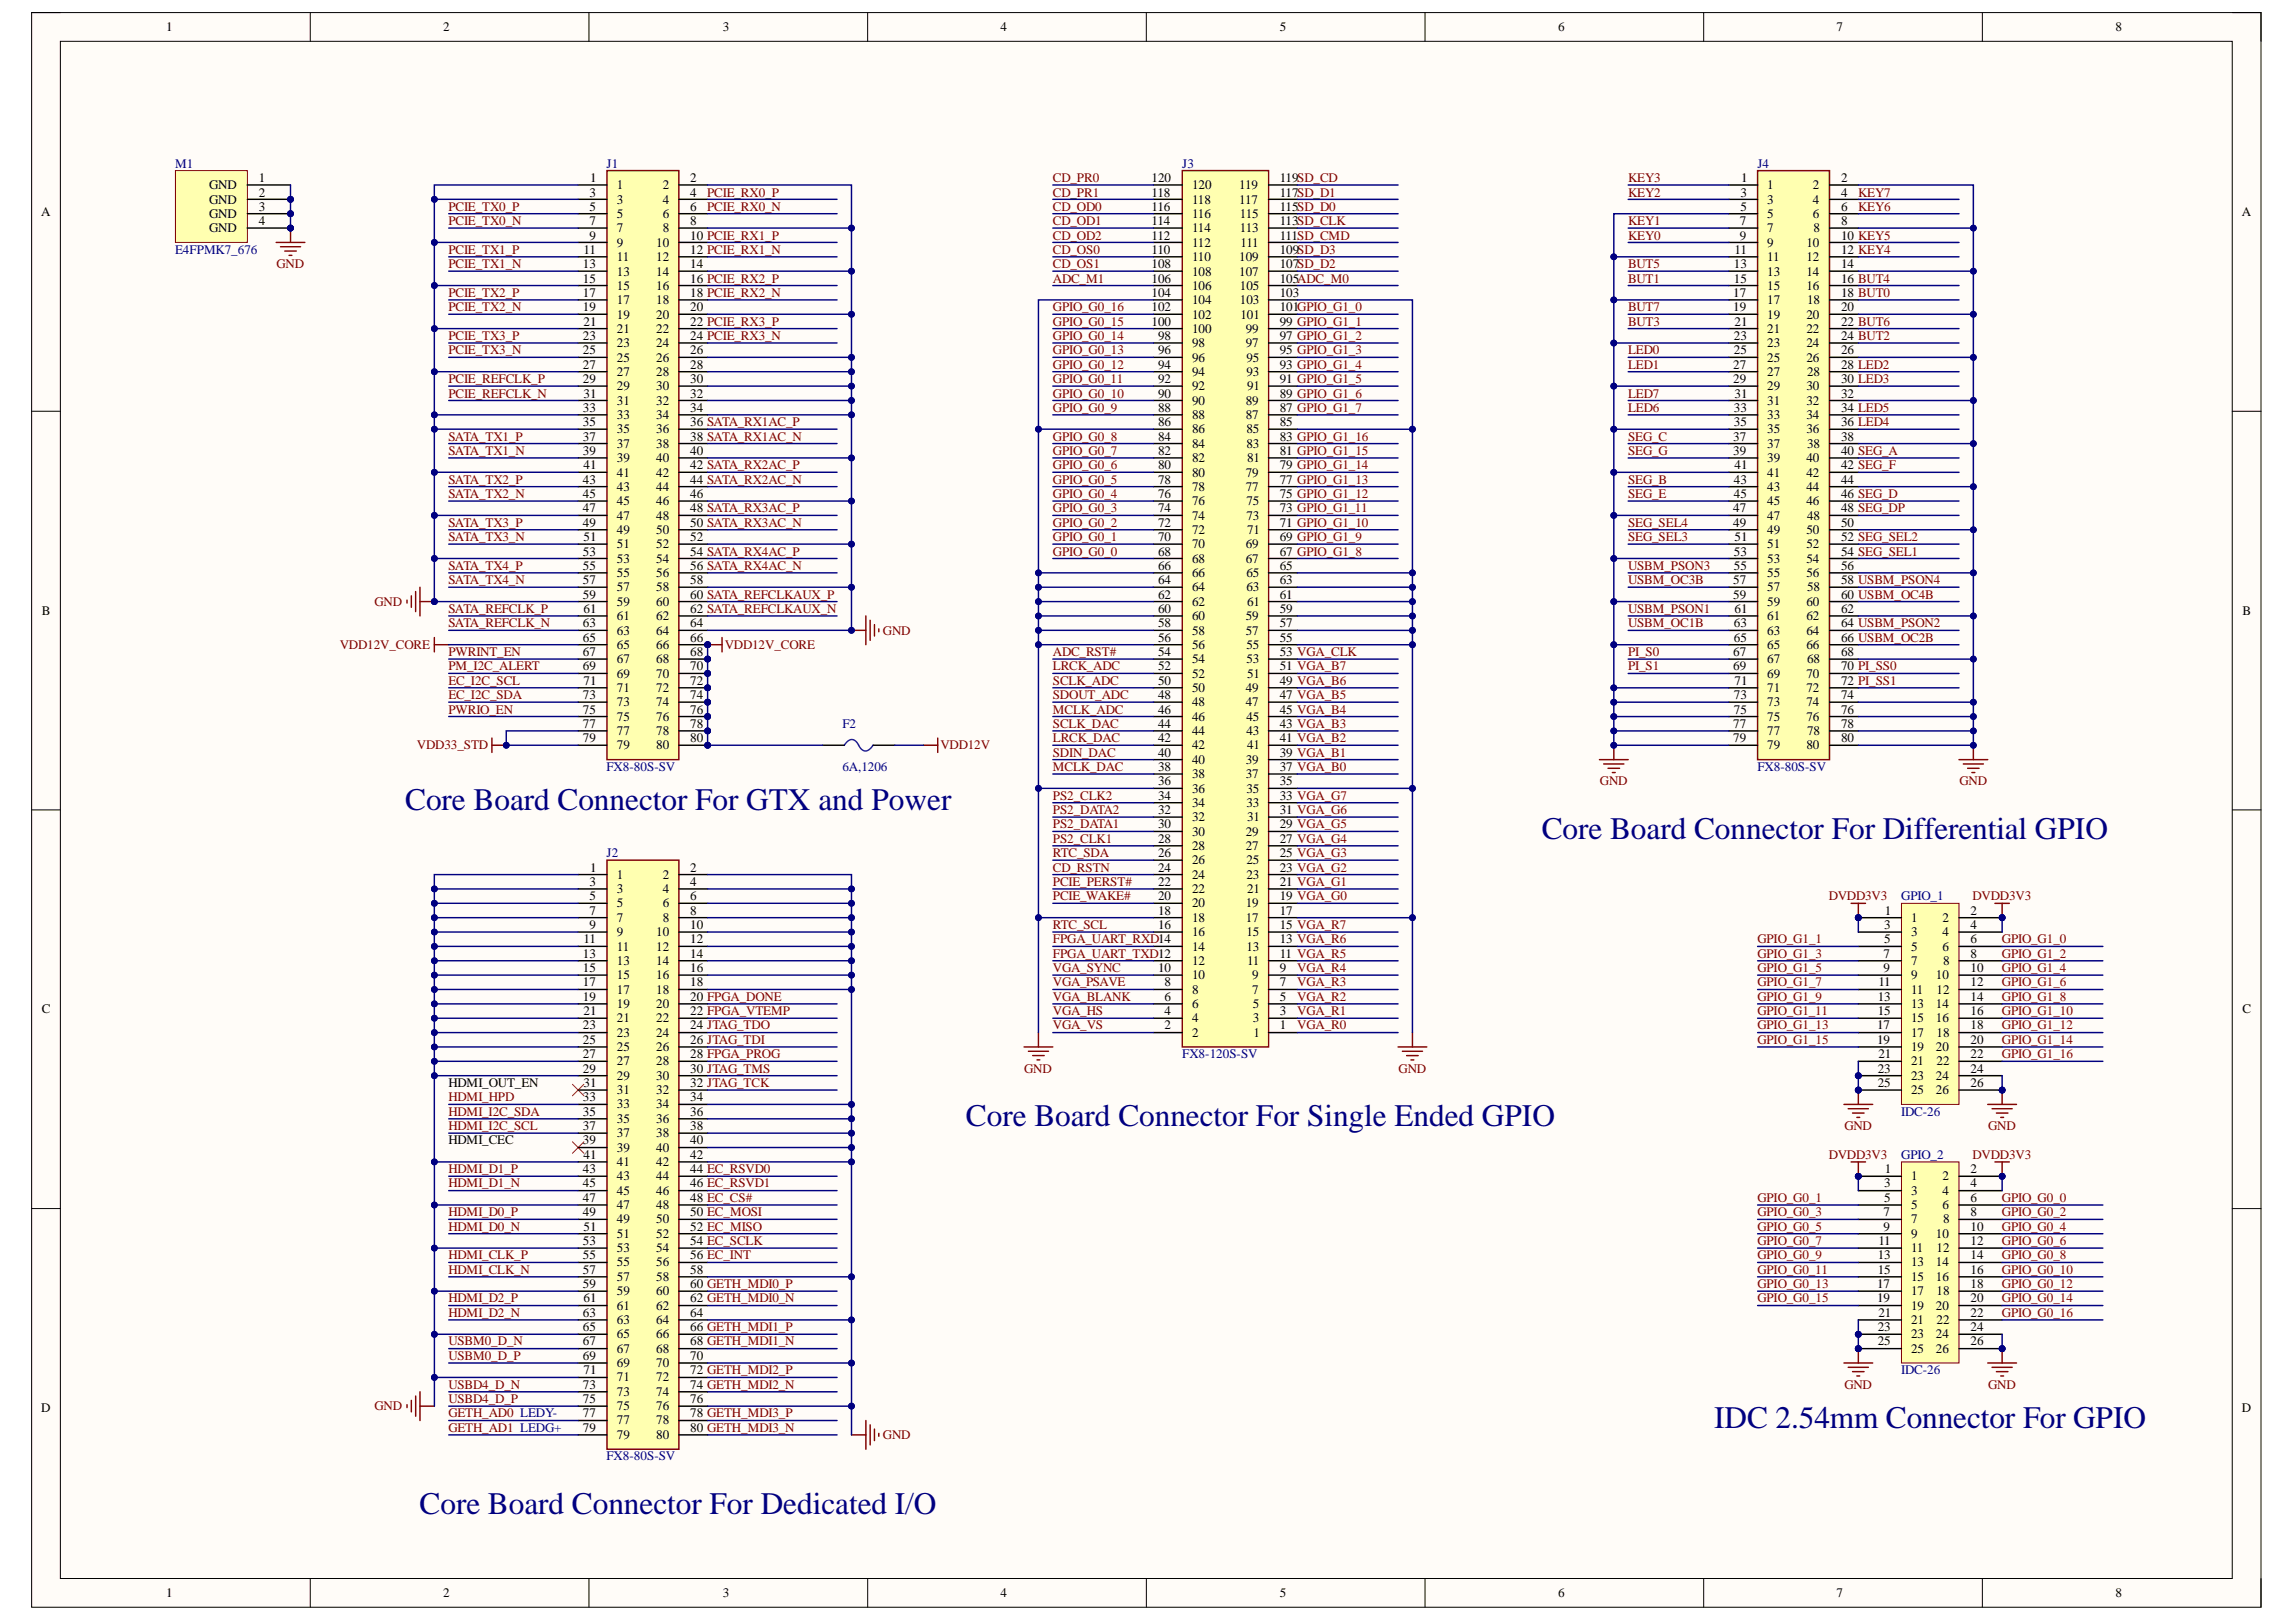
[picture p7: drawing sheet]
<svg xmlns="http://www.w3.org/2000/svg" width="297mm" height="210mm" viewBox="0 0 297 210" stroke-linecap="round" stroke-linejoin="round" font-family="sans-serif">
<defs><g id="words">
<g font-size="4.1" fill="#000080">
<text x="52.4" y="104.8">Core Board Connector For GTX and Power</text>
<text x="199.5" y="108.6">Core Board Connector For Differential GPIO</text>
<text x="125" y="145.7">Core Board Connector For Single Ended GPIO</text>
<text x="221.8" y="184.8">IDC 2.54mm Connector For GPIO</text>
<text x="54.3" y="195.9">Core Board Connector For Dedicated I/O</text>
</g>
<g font-size="1.7">
<text x="21.5" y="4.1">1</text>
<text x="57.3" y="4.1">2</text>
<text x="93.5" y="4.1">3</text>
<text x="129.5" y="4.1">4</text>
<text x="165.6" y="4.1">5</text>
<text x="201.6" y="4.1">6</text>
<text x="237.6" y="4.1">7</text>
<text x="273.7" y="4.1">8</text>
<text x="33.5" y="23.6">1</text>
<text x="76.4" y="23.6">1</text>
<text x="89.3" y="23.6">2</text>
<text x="149" y="23.6">120</text>
<text x="165.6" y="23.6">119SD_CD</text>
<text x="225.3" y="23.6">1</text>
<text x="238.2" y="23.6">2</text>
<text x="5.3" y="28">A</text>
<text x="27.1" y="24.5">GND</text>
<text x="27.1" y="26.4">GND</text>
<text x="27.1" y="28.2">GND</text>
<text x="33.5" y="25.4">2</text>
<text x="33.5" y="27.3">3</text>
<text x="33.5" y="29.1">4</text>
<text x="76.3" y="25.4">3</text>
<text x="76.3" y="27.3">5</text>
<text x="76.3" y="29.1">7</text>
<text x="79.8" y="24.5">1</text>
<text x="79.8" y="26.4">3</text>
<text x="79.8" y="28.2">5</text>
<text x="85.7" y="24.5">2</text>
<text x="85.7" y="26.4">4</text>
<text x="85.7" y="28.2">6</text>
<text x="89.3" y="25.4">4</text>
<text x="89.3" y="27.3">6</text>
<text x="89.3" y="29.1">8</text>
<text x="149" y="29.1">114</text>
<text x="149" y="27.3">116</text>
<text x="149" y="25.4">118</text>
<text x="154.2" y="28.2">116</text>
<text x="154.2" y="26.4">118</text>
<text x="154.2" y="24.5">120</text>
<text x="160.3" y="26.4">117</text>
<text x="160.3" y="24.5">119</text>
<text x="160.4" y="28.2">115</text>
<text x="165.6" y="29.1">113SD_CLK</text>
<text x="165.6" y="27.3">115SD_D0</text>
<text x="165.6" y="25.4">117SD_D1</text>
<text x="225.1" y="29.1">7</text>
<text x="225.2" y="25.4">3</text>
<text x="225.2" y="27.3">5</text>
<text x="228.6" y="24.5">1</text>
<text x="228.6" y="26.4">3</text>
<text x="228.6" y="28.2">5</text>
<text x="234.6" y="24.5">2</text>
<text x="234.6" y="26.4">4</text>
<text x="234.6" y="28.2">6</text>
<text x="238.2" y="25.4">4</text>
<text x="238.2" y="27.3">6</text>
<text x="238.2" y="29.1">8</text>
<text x="290" y="28">A</text>
<text x="27.1" y="30.1">GND</text>
<text x="75.4" y="34.7">13</text>
<text x="75.5" y="32.9">11</text>
<text x="76.3" y="31">9</text>
<text x="79.8" y="30.1">7</text>
<text x="79.8" y="31.9">9</text>
<text x="79.8" y="33.8">11</text>
<text x="79.8" y="35.7">13</text>
<text x="84.9" y="31.9">10</text>
<text x="84.9" y="33.8">12</text>
<text x="84.9" y="35.7">14</text>
<text x="85.7" y="30.1">8</text>
<text x="89.3" y="31">10 PCIE_RX1_P</text>
<text x="89.3" y="32.9">12 PCIE_RX1_N</text>
<text x="89.3" y="34.7">14</text>
<text x="149" y="34.7">108</text>
<text x="149" y="32.9">110</text>
<text x="149" y="31">112</text>
<text x="154.2" y="35.7">108</text>
<text x="154.2" y="33.8">110</text>
<text x="154.2" y="31.9">112</text>
<text x="154.2" y="30.1">114</text>
<text x="160.3" y="35.7">107</text>
<text x="160.3" y="33.8">109</text>
<text x="160.4" y="30.1">113</text>
<text x="160.5" y="31.9">111</text>
<text x="165.6" y="34.7">107SD_D2</text>
<text x="165.6" y="32.9">109SD_D3</text>
<text x="165.6" y="31">111SD_CMD</text>
<text x="224.3" y="34.7">13</text>
<text x="224.4" y="32.9">11</text>
<text x="225.1" y="31">9</text>
<text x="228.6" y="30.1">7</text>
<text x="228.6" y="31.9">9</text>
<text x="228.6" y="33.8">11</text>
<text x="228.6" y="35.7">13</text>
<text x="233.7" y="31.9">10</text>
<text x="233.7" y="33.8">12</text>
<text x="233.7" y="35.7">14</text>
<text x="234.6" y="30.1">8</text>
<text x="238.2" y="31">10 KEY5</text>
<text x="238.2" y="32.9">12 KEY4</text>
<text x="238.2" y="34.7">14</text>
<text x="75.4" y="36.6">15</text>
<text x="75.4" y="38.4">17</text>
<text x="75.4" y="40.3">19</text>
<text x="79.8" y="37.5">15</text>
<text x="79.8" y="39.4">17</text>
<text x="79.8" y="41.2">19</text>
<text x="84.9" y="37.5">16</text>
<text x="84.9" y="39.4">18</text>
<text x="84.9" y="41.2">20</text>
<text x="89.3" y="36.6">16 PCIE_RX2_P</text>
<text x="89.3" y="38.4">18 PCIE_RX2_N</text>
<text x="89.3" y="40.3">20</text>
<text x="149" y="40.3">102</text>
<text x="149" y="38.4">104</text>
<text x="149" y="36.6">106</text>
<text x="154.2" y="41.2">102</text>
<text x="154.2" y="39.4">104</text>
<text x="154.2" y="37.5">106</text>
<text x="160.4" y="39.4">103</text>
<text x="160.4" y="37.5">105</text>
<text x="160.5" y="41.2">101</text>
<text x="165.6" y="40.3">101GPIO_G1_0</text>
<text x="165.6" y="38.4">103</text>
<text x="165.6" y="36.6">105ADC_M0</text>
<text x="224.2" y="38.4">17</text>
<text x="224.2" y="40.3">19</text>
<text x="224.3" y="36.6">15</text>
<text x="228.6" y="37.5">15</text>
<text x="228.6" y="39.4">17</text>
<text x="228.6" y="41.2">19</text>
<text x="233.7" y="37.5">16</text>
<text x="233.7" y="41.2">20</text>
<text x="233.8" y="39.4">18</text>
<text x="238.2" y="36.6">16 BUT4</text>
<text x="238.2" y="38.4">18 BUT0</text>
<text x="238.2" y="40.3">20</text>
<text x="75.4" y="44">23</text>
<text x="75.4" y="45.9">25</text>
<text x="75.4" y="47.7">27</text>
<text x="75.5" y="42.2">21</text>
<text x="79.8" y="43.1">21</text>
<text x="79.8" y="44.9">23</text>
<text x="79.8" y="46.8">25</text>
<text x="84.9" y="43.1">22</text>
<text x="84.9" y="44.9">24</text>
<text x="84.9" y="46.8">26</text>
<text x="89.3" y="42.2">22 PCIE_RX3_P</text>
<text x="89.3" y="44">24 PCIE_RX3_N</text>
<text x="89.3" y="45.9">26</text>
<text x="89.3" y="47.7">28</text>
<text x="149" y="42.2">100</text>
<text x="149.8" y="47.7">94</text>
<text x="149.8" y="45.9">96</text>
<text x="149.8" y="44">98</text>
<text x="154.2" y="46.8">96</text>
<text x="154.2" y="44.9">98</text>
<text x="154.2" y="43.1">100</text>
<text x="161.2" y="44.9">97</text>
<text x="161.2" y="43.1">99</text>
<text x="161.2" y="46.8">95</text>
<text x="165.6" y="47.7">93 GPIO_G1_4</text>
<text x="165.6" y="45.9">95 GPIO_G1_3</text>
<text x="165.6" y="44">97 GPIO_G1_2</text>
<text x="165.6" y="42.2">99 GPIO_G1_1</text>
<text x="224.2" y="47.7">27</text>
<text x="224.3" y="44">23</text>
<text x="224.3" y="45.9">25</text>
<text x="224.4" y="42.2">21</text>
<text x="228.6" y="43.1">21</text>
<text x="228.6" y="44.9">23</text>
<text x="228.6" y="46.8">25</text>
<text x="233.7" y="43.1">22</text>
<text x="233.7" y="44.9">24</text>
<text x="233.7" y="46.8">26</text>
<text x="238.2" y="42.2">22 BUT6</text>
<text x="238.2" y="44">24 BUT2</text>
<text x="238.2" y="45.9">26</text>
<text x="238.2" y="47.7">28 LED2</text>
<text x="75.4" y="49.6">29</text>
<text x="75.4" y="53.3">33</text>
<text x="75.5" y="51.5">31</text>
<text x="79.8" y="48.7">27</text>
<text x="79.8" y="50.5">29</text>
<text x="79.8" y="52.4">31</text>
<text x="84.9" y="48.7">28</text>
<text x="84.9" y="50.5">30</text>
<text x="84.9" y="52.4">32</text>
<text x="89.3" y="49.6">30</text>
<text x="89.3" y="51.5">32</text>
<text x="89.3" y="53.3">34</text>
<text x="149.8" y="53.3">88</text>
<text x="149.8" y="51.5">90</text>
<text x="149.8" y="49.6">92</text>
<text x="154.2" y="52.4">90</text>
<text x="154.2" y="50.5">92</text>
<text x="154.2" y="48.7">94</text>
<text x="161.2" y="52.4">89</text>
<text x="161.2" y="48.7">93</text>
<text x="161.3" y="50.5">91</text>
<text x="165.6" y="53.3">87 GPIO_G1_7</text>
<text x="165.6" y="51.5">89 GPIO_G1_6</text>
<text x="165.6" y="49.6">91 GPIO_G1_5</text>
<text x="224.2" y="49.6">29</text>
<text x="224.3" y="53.3">33</text>
<text x="224.4" y="51.5">31</text>
<text x="228.6" y="48.7">27</text>
<text x="228.6" y="50.5">29</text>
<text x="228.6" y="52.4">31</text>
<text x="233.7" y="50.5">30</text>
<text x="233.7" y="52.4">32</text>
<text x="233.8" y="48.7">28</text>
<text x="238.2" y="49.6">30 LED3</text>
<text x="238.2" y="51.5">32</text>
<text x="238.2" y="53.3">34 LED5</text>
<text x="75.4" y="55.2">35</text>
<text x="75.4" y="57">37</text>
<text x="75.4" y="58.9">39</text>
<text x="79.8" y="54.2">33</text>
<text x="79.8" y="56.1">35</text>
<text x="79.8" y="58">37</text>
<text x="79.8" y="59.8">39</text>
<text x="84.9" y="54.2">34</text>
<text x="84.9" y="56.1">36</text>
<text x="84.9" y="58">38</text>
<text x="84.9" y="59.8">40</text>
<text x="89.3" y="55.2">36 SATA_RX1AC_P</text>
<text x="89.3" y="57">38 SATA_RX1AC_N</text>
<text x="89.3" y="58.9">40</text>
<text x="149.8" y="58.9">82</text>
<text x="149.8" y="57">84</text>
<text x="149.8" y="55.2">86</text>
<text x="154.2" y="59.8">82</text>
<text x="154.2" y="58">84</text>
<text x="154.2" y="56.1">86</text>
<text x="154.2" y="54.2">88</text>
<text x="161.2" y="54.2">87</text>
<text x="161.2" y="58">83</text>
<text x="161.2" y="56.1">85</text>
<text x="161.3" y="59.8">81</text>
<text x="165.6" y="58.9">81 GPIO_G1_15</text>
<text x="165.6" y="57">83 GPIO_G1_16</text>
<text x="165.6" y="55.2">85</text>
<text x="224.2" y="57">37</text>
<text x="224.2" y="58.9">39</text>
<text x="224.3" y="55.2">35</text>
<text x="228.6" y="54.2">33</text>
<text x="228.6" y="56.1">35</text>
<text x="228.6" y="58">37</text>
<text x="228.6" y="59.8">39</text>
<text x="233.7" y="54.2">34</text>
<text x="233.7" y="56.1">36</text>
<text x="233.7" y="59.8">40</text>
<text x="233.8" y="58">38</text>
<text x="238.2" y="55.2">36 LED4</text>
<text x="238.2" y="57">38</text>
<text x="238.2" y="58.9">40 SEG_A</text>
<text x="75.4" y="62.6">43</text>
<text x="75.4" y="64.5">45</text>
<text x="75.5" y="60.7">41</text>
<text x="79.8" y="61.7">41</text>
<text x="79.8" y="63.5">43</text>
<text x="79.8" y="65.4">45</text>
<text x="84.9" y="61.7">42</text>
<text x="84.9" y="63.5">44</text>
<text x="84.9" y="65.4">46</text>
<text x="89.3" y="60.7">42 SATA_RX2AC_P</text>
<text x="89.3" y="62.6">44 SATA_RX2AC_N</text>
<text x="89.3" y="64.5">46</text>
<text x="149.8" y="64.5">76</text>
<text x="149.8" y="62.6">78</text>
<text x="149.8" y="60.7">80</text>
<text x="154.2" y="65.4">76</text>
<text x="154.2" y="63.5">78</text>
<text x="154.2" y="61.7">80</text>
<text x="161.2" y="63.5">77</text>
<text x="161.2" y="61.7">79</text>
<text x="161.2" y="65.4">75</text>
<text x="165.6" y="64.5">75 GPIO_G1_12</text>
<text x="165.6" y="62.6">77 GPIO_G1_13</text>
<text x="165.6" y="60.7">79 GPIO_G1_14</text>
<text x="224.3" y="62.6">43</text>
<text x="224.3" y="64.5">45</text>
<text x="224.4" y="60.7">41</text>
<text x="228.6" y="61.7">41</text>
<text x="228.6" y="63.5">43</text>
<text x="228.6" y="65.4">45</text>
<text x="233.7" y="61.7">42</text>
<text x="233.7" y="63.5">44</text>
<text x="233.7" y="65.4">46</text>
<text x="238.2" y="60.7">42 SEG_F</text>
<text x="238.2" y="62.6">44</text>
<text x="238.2" y="64.5">46 SEG_D</text>
<text x="75.4" y="66.3">47</text>
<text x="75.4" y="68.2">49</text>
<text x="75.4" y="71.9">53</text>
<text x="75.5" y="70">51</text>
<text x="79.8" y="67.2">47</text>
<text x="79.8" y="69.1">49</text>
<text x="79.8" y="71">51</text>
<text x="84.9" y="67.2">48</text>
<text x="84.9" y="69.1">50</text>
<text x="84.9" y="71">52</text>
<text x="89.3" y="66.3">48 SATA_RX3AC_P</text>
<text x="89.3" y="68.2">50 SATA_RX3AC_N</text>
<text x="89.3" y="70">52</text>
<text x="89.3" y="71.9">54 SATA_RX4AC_P</text>
<text x="149.8" y="71.9">68</text>
<text x="149.8" y="70">70</text>
<text x="149.8" y="68.2">72</text>
<text x="149.8" y="66.3">74</text>
<text x="154.2" y="71">70</text>
<text x="154.2" y="69.1">72</text>
<text x="154.2" y="67.2">74</text>
<text x="161.2" y="71">69</text>
<text x="161.2" y="67.2">73</text>
<text x="161.3" y="69.1">71</text>
<text x="165.6" y="71.9">67 GPIO_G1_8</text>
<text x="165.6" y="70">69 GPIO_G1_9</text>
<text x="165.6" y="68.2">71 GPIO_G1_10</text>
<text x="165.6" y="66.3">73 GPIO_G1_11</text>
<text x="224.2" y="66.3">47</text>
<text x="224.2" y="68.2">49</text>
<text x="224.3" y="71.9">53</text>
<text x="224.4" y="70">51</text>
<text x="228.6" y="67.2">47</text>
<text x="228.6" y="69.1">49</text>
<text x="228.6" y="71">51</text>
<text x="233.7" y="69.1">50</text>
<text x="233.7" y="71">52</text>
<text x="233.8" y="67.2">48</text>
<text x="238.2" y="66.3">48 SEG_DP</text>
<text x="238.2" y="68.2">50</text>
<text x="238.2" y="70">52 SEG_SEL2</text>
<text x="238.2" y="71.9">54 SEG_SEL1</text>
<text x="75.4" y="73.8">55</text>
<text x="75.4" y="75.6">57</text>
<text x="75.4" y="77.5">59</text>
<text x="79.8" y="72.8">53</text>
<text x="79.8" y="74.7">55</text>
<text x="79.8" y="76.5">57</text>
<text x="84.9" y="72.8">54</text>
<text x="84.9" y="74.7">56</text>
<text x="84.9" y="76.5">58</text>
<text x="89.3" y="73.8">56 SATA_RX4AC_N</text>
<text x="89.3" y="75.6">58</text>
<text x="89.3" y="77.5">60 SATA_REFCLKAUX_P</text>
<text x="149.8" y="77.5">62</text>
<text x="149.8" y="75.6">64</text>
<text x="149.8" y="73.8">66</text>
<text x="154.2" y="76.5">64</text>
<text x="154.2" y="74.7">66</text>
<text x="154.2" y="72.8">68</text>
<text x="161.2" y="72.8">67</text>
<text x="161.2" y="76.5">63</text>
<text x="161.2" y="74.7">65</text>
<text x="165.6" y="77.5">61</text>
<text x="165.6" y="75.6">63</text>
<text x="165.6" y="73.8">65</text>
<text x="224.2" y="75.6">57</text>
<text x="224.2" y="77.5">59</text>
<text x="224.3" y="73.8">55</text>
<text x="228.6" y="72.8">53</text>
<text x="228.6" y="74.7">55</text>
<text x="228.6" y="76.5">57</text>
<text x="233.7" y="72.8">54</text>
<text x="233.7" y="74.7">56</text>
<text x="233.8" y="76.5">58</text>
<text x="238.2" y="73.8">56</text>
<text x="238.2" y="75.6">58 USBM_PSON4</text>
<text x="238.2" y="77.5">60 USBM_OC4B</text>
<text x="5.4" y="79.6">B</text>
<text x="75.4" y="81.2">63</text>
<text x="75.4" y="83">65</text>
<text x="75.5" y="79.3">61</text>
<text x="79.8" y="78.4">59</text>
<text x="79.8" y="80.3">61</text>
<text x="79.8" y="82.1">63</text>
<text x="79.8" y="84">65</text>
<text x="84.9" y="78.4">60</text>
<text x="84.9" y="80.3">62</text>
<text x="84.9" y="82.1">64</text>
<text x="84.9" y="84">66</text>
<text x="89.3" y="79.3">62 SATA_REFCLKAUX_N</text>
<text x="89.3" y="81.2">64</text>
<text x="89.3" y="83">66</text>
<text x="149.8" y="83">56</text>
<text x="149.8" y="81.2">58</text>
<text x="149.8" y="79.3">60</text>
<text x="154.2" y="84">56</text>
<text x="154.2" y="82.1">58</text>
<text x="154.2" y="80.3">60</text>
<text x="154.2" y="78.4">62</text>
<text x="161.2" y="82.1">57</text>
<text x="161.2" y="80.3">59</text>
<text x="161.2" y="84">55</text>
<text x="161.3" y="78.4">61</text>
<text x="165.6" y="83">55</text>
<text x="165.6" y="81.2">57</text>
<text x="165.6" y="79.3">59</text>
<text x="224.3" y="81.2">63</text>
<text x="224.3" y="83">65</text>
<text x="224.4" y="79.3">61</text>
<text x="228.6" y="78.4">59</text>
<text x="228.6" y="80.3">61</text>
<text x="228.6" y="82.1">63</text>
<text x="228.6" y="84">65</text>
<text x="233.7" y="78.4">60</text>
<text x="233.7" y="80.3">62</text>
<text x="233.7" y="82.1">64</text>
<text x="233.7" y="84">66</text>
<text x="238.2" y="79.3">62</text>
<text x="238.2" y="81.2">64 USBM_PSON2</text>
<text x="238.2" y="83">66 USBM_OC2B</text>
<text x="290.1" y="79.6">B</text>
<text x="75.4" y="84.9">67</text>
<text x="75.4" y="86.8">69</text>
<text x="75.5" y="88.6">71</text>
<text x="79.8" y="85.8">67</text>
<text x="79.8" y="87.7">69</text>
<text x="79.8" y="89.6">71</text>
<text x="84.9" y="85.8">68</text>
<text x="84.9" y="87.7">70</text>
<text x="84.9" y="89.6">72</text>
<text x="89.3" y="84.9">68</text>
<text x="89.3" y="86.8">70</text>
<text x="89.3" y="88.6">72</text>
<text x="149.8" y="88.6">50</text>
<text x="149.8" y="86.8">52</text>
<text x="149.8" y="84.9">54</text>
<text x="154.2" y="89.6">50</text>
<text x="154.2" y="87.7">52</text>
<text x="154.2" y="85.8">54</text>
<text x="161.2" y="89.6">49</text>
<text x="161.2" y="85.8">53</text>
<text x="161.3" y="87.7">51</text>
<text x="165.6" y="88.6">49 VGA_B6</text>
<text x="165.6" y="86.8">51 VGA_B7</text>
<text x="165.6" y="84.9">53 VGA_CLK</text>
<text x="224.2" y="84.9">67</text>
<text x="224.2" y="86.8">69</text>
<text x="224.4" y="88.6">71</text>
<text x="228.6" y="85.8">67</text>
<text x="228.6" y="87.7">69</text>
<text x="228.6" y="89.6">71</text>
<text x="233.7" y="87.7">70</text>
<text x="233.7" y="89.6">72</text>
<text x="233.8" y="85.8">68</text>
<text x="238.2" y="84.9">68</text>
<text x="238.2" y="86.8">70 PI_SS0</text>
<text x="238.2" y="88.6">72 PI_SS1</text>
<text x="75.4" y="90.5">73</text>
<text x="75.4" y="92.3">75</text>
<text x="75.4" y="94.2">77</text>
<text x="79.8" y="91.4">73</text>
<text x="79.8" y="93.3">75</text>
<text x="79.8" y="95.1">77</text>
<text x="84.9" y="91.4">74</text>
<text x="84.9" y="93.3">76</text>
<text x="84.9" y="95.1">78</text>
<text x="89.3" y="90.5">74</text>
<text x="89.3" y="92.3">76</text>
<text x="89.3" y="94.2">78</text>
<text x="149.8" y="94.2">44</text>
<text x="149.8" y="92.3">46</text>
<text x="149.8" y="90.5">48</text>
<text x="154.2" y="95.1">44</text>
<text x="154.2" y="93.3">46</text>
<text x="154.2" y="91.4">48</text>
<text x="161.2" y="91.4">47</text>
<text x="161.2" y="95.1">43</text>
<text x="161.2" y="93.3">45</text>
<text x="165.6" y="94.2">43 VGA_B3</text>
<text x="165.6" y="92.3">45 VGA_B4</text>
<text x="165.6" y="90.5">47 VGA_B5</text>
<text x="224.2" y="94.2">77</text>
<text x="224.3" y="90.5">73</text>
<text x="224.3" y="92.3">75</text>
<text x="228.6" y="91.4">73</text>
<text x="228.6" y="93.3">75</text>
<text x="228.6" y="95.1">77</text>
<text x="233.7" y="91.4">74</text>
<text x="233.7" y="93.3">76</text>
<text x="233.8" y="95.1">78</text>
<text x="238.2" y="90.5">74</text>
<text x="238.2" y="92.3">76</text>
<text x="238.2" y="94.2">78</text>
<text x="75.4" y="96.1">79</text>
<text x="79.8" y="97">79</text>
<text x="84.9" y="97">80</text>
<text x="89.3" y="96.1">80</text>
<text x="149.8" y="101.6">36</text>
<text x="149.8" y="99.8">38</text>
<text x="149.8" y="97.9">40</text>
<text x="149.8" y="96.1">42</text>
<text x="154.2" y="100.7">38</text>
<text x="154.2" y="98.8">40</text>
<text x="154.2" y="97">42</text>
<text x="161.2" y="100.7">37</text>
<text x="161.2" y="98.8">39</text>
<text x="161.3" y="97">41</text>
<text x="165.6" y="101.6">35</text>
<text x="165.6" y="99.8">37 VGA_B0</text>
<text x="165.6" y="97.9">39 VGA_B1</text>
<text x="165.6" y="96.1">41 VGA_B2</text>
<text x="224.2" y="96.1">79</text>
<text x="228.6" y="97">79</text>
<text x="233.7" y="97">80</text>
<text x="238.2" y="96.1">80</text>
<text x="149.8" y="107.2">30</text>
<text x="149.8" y="105.3">32</text>
<text x="149.8" y="103.5">34</text>
<text x="154.2" y="106.3">32</text>
<text x="154.2" y="104.4">34</text>
<text x="154.2" y="102.6">36</text>
<text x="161.2" y="104.4">33</text>
<text x="161.2" y="102.6">35</text>
<text x="161.3" y="106.3">31</text>
<text x="165.6" y="107.2">29 VGA_G5</text>
<text x="165.6" y="105.3">31 VGA_G6</text>
<text x="165.6" y="103.5">33 VGA_G7</text>
<text x="76.4" y="112.8">1</text>
<text x="79.8" y="113.7">1</text>
<text x="85.7" y="113.7">2</text>
<text x="89.3" y="112.8">2</text>
<text x="149.8" y="112.8">24</text>
<text x="149.8" y="110.9">26</text>
<text x="149.8" y="109.1">28</text>
<text x="154.2" y="113.7">24</text>
<text x="154.2" y="111.9">26</text>
<text x="154.2" y="110">28</text>
<text x="154.2" y="108.1">30</text>
<text x="161.2" y="110">27</text>
<text x="161.2" y="108.1">29</text>
<text x="161.2" y="113.7">23</text>
<text x="161.2" y="111.9">25</text>
<text x="165.6" y="112.8">23 VGA_G2</text>
<text x="165.6" y="110.9">25 VGA_G3</text>
<text x="165.6" y="109.1">27 VGA_G4</text>
<text x="76.3" y="114.6">3</text>
<text x="76.3" y="116.5">5</text>
<text x="76.3" y="118.4">7</text>
<text x="79.8" y="115.6">3</text>
<text x="79.8" y="117.4">5</text>
<text x="79.8" y="119.3">7</text>
<text x="85.7" y="115.6">4</text>
<text x="85.7" y="117.4">6</text>
<text x="85.7" y="119.3">8</text>
<text x="89.3" y="114.6">4</text>
<text x="89.3" y="116.5">6</text>
<text x="89.3" y="118.4">8</text>
<text x="149.8" y="118.4">18</text>
<text x="149.8" y="116.5">20</text>
<text x="149.8" y="114.6">22</text>
<text x="154.2" y="119.3">18</text>
<text x="154.2" y="117.4">20</text>
<text x="154.2" y="115.6">22</text>
<text x="161.2" y="119.3">17</text>
<text x="161.2" y="117.4">19</text>
<text x="161.3" y="115.6">21</text>
<text x="165.6" y="118.4">17</text>
<text x="165.6" y="116.5">19 VGA_G0</text>
<text x="165.6" y="114.6">21 VGA_G1</text>
<text x="243.9" y="118.4">1</text>
<text x="247.2" y="119.3">1</text>
<text x="251.3" y="119.3">2</text>
<text x="254.9" y="118.4">2</text>
<text x="75.4" y="123.9">13</text>
<text x="75.4" y="125.8">15</text>
<text x="75.5" y="122.1">11</text>
<text x="76.3" y="120.2">9</text>
<text x="79.8" y="121.1">9</text>
<text x="79.8" y="123">11</text>
<text x="79.8" y="124.9">13</text>
<text x="84.9" y="121.1">10</text>
<text x="84.9" y="123">12</text>
<text x="84.9" y="124.9">14</text>
<text x="89.3" y="120.2">10</text>
<text x="89.3" y="122.1">12</text>
<text x="89.3" y="123.9">14</text>
<text x="89.3" y="125.8">16</text>
<text x="149.8" y="125.8">10</text>
<text x="149.8" y="120.2">16</text>
<text x="154.2" y="124.9">12</text>
<text x="154.2" y="123">14</text>
<text x="154.2" y="121.1">16</text>
<text x="161.2" y="123">13</text>
<text x="161.2" y="121.1">15</text>
<text x="161.3" y="124.9">11</text>
<text x="165.6" y="125.8">9</text>
<text x="165.6" y="123.9">11 VGA_R5</text>
<text x="165.6" y="122.1">13 VGA_R6</text>
<text x="165.6" y="120.2">15 VGA_R7</text>
<text x="243.7" y="123.9">7</text>
<text x="243.7" y="125.8">9</text>
<text x="243.8" y="120.2">3</text>
<text x="243.8" y="122.1">5</text>
<text x="247.2" y="121.1">3</text>
<text x="247.2" y="123">5</text>
<text x="247.2" y="124.9">7</text>
<text x="251.3" y="121.1">4</text>
<text x="251.3" y="123">6</text>
<text x="251.4" y="124.9">8</text>
<text x="254.9" y="120.2">4</text>
<text x="254.9" y="122.1">6</text>
<text x="254.9" y="123.9">8</text>
<text x="254.9" y="125.8">10</text>
<text x="5.4" y="131.1">C</text>
<text x="75.4" y="127.7">17</text>
<text x="75.4" y="129.5">19</text>
<text x="75.5" y="131.4">21</text>
<text x="79.8" y="126.7">15</text>
<text x="79.8" y="128.6">17</text>
<text x="79.8" y="130.4">19</text>
<text x="84.9" y="126.7">16</text>
<text x="84.9" y="128.6">18</text>
<text x="84.9" y="130.4">20</text>
<text x="89.3" y="127.7">18</text>
<text x="89.3" y="129.5">20 FPGA_DONE</text>
<text x="89.3" y="131.4">22 FPGA_VTEMP</text>
<text x="150.7" y="131.4">4</text>
<text x="150.7" y="129.5">6</text>
<text x="150.7" y="127.7">8</text>
<text x="154.2" y="130.4">6</text>
<text x="154.2" y="128.6">8</text>
<text x="154.2" y="126.7">10</text>
<text x="162" y="128.6">7</text>
<text x="162" y="126.7">9</text>
<text x="162.1" y="130.4">5</text>
<text x="165.6" y="131.4">3</text>
<text x="165.6" y="129.5">5</text>
<text x="165.6" y="127.7">7</text>
<text x="242.9" y="129.5">13</text>
<text x="242.9" y="131.4">15</text>
<text x="243" y="127.7">11</text>
<text x="247.2" y="126.7">9</text>
<text x="247.2" y="128.6">11</text>
<text x="247.2" y="130.4">13</text>
<text x="250.4" y="126.7">10</text>
<text x="250.4" y="130.4">14</text>
<text x="250.5" y="128.6">12</text>
<text x="254.9" y="127.7">12</text>
<text x="254.9" y="129.5">14</text>
<text x="254.9" y="131.4">16</text>
<text x="290.1" y="131.1">C</text>
<text x="75.4" y="133.2">23</text>
<text x="75.4" y="135.1">25</text>
<text x="75.4" y="136.9">27</text>
<text x="79.8" y="132.3">21</text>
<text x="79.8" y="134.2">23</text>
<text x="79.8" y="136">25</text>
<text x="79.8" y="137.9">27</text>
<text x="84.9" y="132.3">22</text>
<text x="84.9" y="134.2">24</text>
<text x="84.9" y="136">26</text>
<text x="84.9" y="137.9">28</text>
<text x="89.3" y="133.2">24 JTAG_TDO</text>
<text x="89.3" y="135.1">26 JTAG_TDI</text>
<text x="89.3" y="136.9">28 FPGA_PROG</text>
<text x="150.7" y="133.2">2</text>
<text x="154.2" y="134.2">2</text>
<text x="154.2" y="132.3">4</text>
<text x="162.1" y="132.3">3</text>
<text x="162.2" y="134.2">1</text>
<text x="165.6" y="133.2">1</text>
<text x="242.8" y="133.2">17</text>
<text x="242.8" y="135.1">19</text>
<text x="243" y="136.9">21</text>
<text x="247.2" y="132.3">15</text>
<text x="247.2" y="134.2">17</text>
<text x="247.2" y="136">19</text>
<text x="247.2" y="137.9">21</text>
<text x="250.4" y="132.3">16</text>
<text x="250.4" y="136">20</text>
<text x="250.5" y="134.2">18</text>
<text x="250.5" y="137.9">22</text>
<text x="254.9" y="133.2">18</text>
<text x="254.9" y="135.1">20</text>
<text x="254.9" y="136.9">22</text>
<text x="58" y="140.7">HDMI_OUT_EN</text>
<text x="75.4" y="138.8">29</text>
<text x="75.4" y="142.5">33</text>
<text x="75.5" y="140.7">31</text>
<text x="79.8" y="139.7">29</text>
<text x="79.8" y="141.6">31</text>
<text x="79.8" y="143.4">33</text>
<text x="84.9" y="139.7">30</text>
<text x="84.9" y="141.6">32</text>
<text x="84.9" y="143.4">34</text>
<text x="89.3" y="138.8">30 JTAG_TMS</text>
<text x="89.3" y="140.7">32 JTAG_TCK</text>
<text x="89.3" y="142.5">34</text>
<text x="242.9" y="138.8">23</text>
<text x="242.9" y="140.7">25</text>
<text x="247.2" y="139.7">23</text>
<text x="247.2" y="141.6">25</text>
<text x="250.4" y="139.7">24</text>
<text x="250.4" y="141.6">26</text>
<text x="254.9" y="138.8">24</text>
<text x="254.9" y="140.7">26</text>
<text x="58" y="148.1">HDMI_CEC</text>
<text x="75.4" y="144.4">35</text>
<text x="75.4" y="146.2">37</text>
<text x="75.4" y="148.1">39</text>
<text x="75.5" y="150">41</text>
<text x="79.8" y="145.3">35</text>
<text x="79.8" y="147.2">37</text>
<text x="79.8" y="149">39</text>
<text x="84.9" y="145.3">36</text>
<text x="84.9" y="147.2">38</text>
<text x="84.9" y="149">40</text>
<text x="89.3" y="144.4">36</text>
<text x="89.3" y="146.2">38</text>
<text x="89.3" y="148.1">40</text>
<text x="89.3" y="150">42</text>
<text x="75.4" y="151.8">43</text>
<text x="75.4" y="153.7">45</text>
<text x="75.4" y="155.5">47</text>
<text x="79.8" y="150.9">41</text>
<text x="79.8" y="152.7">43</text>
<text x="79.8" y="154.6">45</text>
<text x="84.9" y="150.9">42</text>
<text x="84.9" y="152.7">44</text>
<text x="84.9" y="154.6">46</text>
<text x="89.3" y="151.8">44 EC_RSVD0</text>
<text x="89.3" y="153.7">46 EC_RSVD1</text>
<text x="89.3" y="155.5">48 EC_CS#</text>
<text x="243.8" y="153.7">3</text>
<text x="243.8" y="155.5">5</text>
<text x="243.9" y="151.8">1</text>
<text x="247.2" y="152.7">1</text>
<text x="247.2" y="154.6">3</text>
<text x="251.3" y="152.7">2</text>
<text x="251.3" y="154.6">4</text>
<text x="254.9" y="151.8">2</text>
<text x="254.9" y="153.7">4</text>
<text x="254.9" y="155.5">6</text>
<text x="75.4" y="157.4">49</text>
<text x="75.4" y="161.1">53</text>
<text x="75.5" y="159.2">51</text>
<text x="79.8" y="156.5">47</text>
<text x="79.8" y="158.3">49</text>
<text x="79.8" y="160.2">51</text>
<text x="84.9" y="156.5">48</text>
<text x="84.9" y="158.3">50</text>
<text x="84.9" y="160.2">52</text>
<text x="89.3" y="157.4">50 EC_MOSI</text>
<text x="89.3" y="159.2">52 EC_MISO</text>
<text x="89.3" y="161.1">54 EC_SCLK</text>
<text x="243" y="161.1">11</text>
<text x="243.7" y="157.4">7</text>
<text x="243.7" y="159.2">9</text>
<text x="247.2" y="156.5">5</text>
<text x="247.2" y="158.3">7</text>
<text x="247.2" y="160.2">9</text>
<text x="250.4" y="160.2">10</text>
<text x="251.3" y="156.5">6</text>
<text x="251.4" y="158.3">8</text>
<text x="254.9" y="157.4">8</text>
<text x="254.9" y="159.2">10</text>
<text x="254.9" y="161.1">12</text>
<text x="75.4" y="163">55</text>
<text x="75.4" y="164.8">57</text>
<text x="75.4" y="166.7">59</text>
<text x="79.8" y="162">53</text>
<text x="79.8" y="163.9">55</text>
<text x="79.8" y="165.8">57</text>
<text x="79.8" y="167.6">59</text>
<text x="84.9" y="162">54</text>
<text x="84.9" y="163.9">56</text>
<text x="84.9" y="165.8">58</text>
<text x="84.9" y="167.6">60</text>
<text x="89.3" y="163">56 EC_INT</text>
<text x="89.3" y="164.8">58</text>
<text x="89.3" y="166.7">60 GETH_MDI0_P</text>
<text x="242.8" y="166.7">17</text>
<text x="242.9" y="163">13</text>
<text x="242.9" y="164.8">15</text>
<text x="247.2" y="162">11</text>
<text x="247.2" y="163.9">13</text>
<text x="247.2" y="165.8">15</text>
<text x="247.2" y="167.6">17</text>
<text x="250.4" y="163.9">14</text>
<text x="250.4" y="165.8">16</text>
<text x="250.5" y="162">12</text>
<text x="250.5" y="167.6">18</text>
<text x="254.9" y="163">14</text>
<text x="254.9" y="164.8">16</text>
<text x="254.9" y="166.7">18</text>
<text x="75.4" y="170.4">63</text>
<text x="75.4" y="172.3">65</text>
<text x="75.5" y="168.5">61</text>
<text x="79.8" y="169.5">61</text>
<text x="79.8" y="171.3">63</text>
<text x="79.8" y="173.2">65</text>
<text x="84.9" y="169.5">62</text>
<text x="84.9" y="171.3">64</text>
<text x="84.9" y="173.2">66</text>
<text x="89.3" y="168.5">62 GETH_MDI0_N</text>
<text x="89.3" y="170.4">64</text>
<text x="89.3" y="172.3">66 GETH_MDI1_P</text>
<text x="242.8" y="168.5">19</text>
<text x="242.9" y="172.3">23</text>
<text x="243" y="170.4">21</text>
<text x="247.2" y="169.5">19</text>
<text x="247.2" y="171.3">21</text>
<text x="247.2" y="173.2">23</text>
<text x="250.4" y="169.5">20</text>
<text x="250.4" y="173.2">24</text>
<text x="250.5" y="171.3">22</text>
<text x="254.9" y="168.5">20</text>
<text x="254.9" y="170.4">22</text>
<text x="254.9" y="172.3">24</text>
<text x="75.4" y="174.1">67</text>
<text x="75.4" y="176">69</text>
<text x="75.4" y="179.7">73</text>
<text x="75.5" y="177.8">71</text>
<text x="79.8" y="175">67</text>
<text x="79.8" y="176.9">69</text>
<text x="79.8" y="178.8">71</text>
<text x="84.9" y="175">68</text>
<text x="84.9" y="176.9">70</text>
<text x="84.9" y="178.8">72</text>
<text x="89.3" y="174.1">68 GETH_MDI1_N</text>
<text x="89.3" y="176">70</text>
<text x="89.3" y="177.8">72 GETH_MDI2_P</text>
<text x="89.3" y="179.7">74 GETH_MDI2_N</text>
<text x="242.9" y="174.1">25</text>
<text x="247.2" y="175">25</text>
<text x="250.4" y="175">26</text>
<text x="254.9" y="174.1">26</text>
<text x="5.3" y="182.7">D</text>
<text x="75.4" y="181.5">75</text>
<text x="75.4" y="183.4">77</text>
<text x="75.4" y="185.3">79</text>
<text x="79.8" y="180.6">73</text>
<text x="79.8" y="182.5">75</text>
<text x="79.8" y="184.3">77</text>
<text x="84.9" y="180.6">74</text>
<text x="84.9" y="182.5">76</text>
<text x="84.9" y="184.3">78</text>
<text x="89.3" y="181.5">76</text>
<text x="89.3" y="183.4">78 GETH_MDI3_P</text>
<text x="89.3" y="185.3">80 GETH_MDI3_N</text>
<text x="290" y="182.7">D</text>
<text x="79.8" y="186.2">79</text>
<text x="84.9" y="186.2">80</text>
<text x="21.5" y="206.6">1</text>
<text x="57.3" y="206.6">2</text>
<text x="93.5" y="206.6">3</text>
<text x="129.5" y="206.6">4</text>
<text x="165.6" y="206.6">5</text>
<text x="201.6" y="206.6">6</text>
<text x="237.6" y="206.6">7</text>
<text x="273.7" y="206.6">8</text>
</g>
<g font-size="1.7" fill="#000080">
<text x="22.7" y="21.7">M1</text>
<text x="78.5" y="21.7">J1</text>
<text x="153" y="21.7">J3</text>
<text x="227.4" y="21.7">J4</text>
<text x="22.7" y="32.9">E4FPMK7_676</text>
<text x="109" y="94.2">F2</text>
<text x="78.5" y="99.8">FX8-80S-SV</text>
<text x="109" y="99.8">6A,1206</text>
<text x="227.4" y="99.8">FX8-80S-SV</text>
<text x="78.5" y="110.9">J2</text>
<text x="246" y="116.5">GPIO_1</text>
<text x="153" y="136.9">FX8-120S-SV</text>
<text x="246" y="144.4">IDC-26</text>
<text x="246" y="150">GPIO_2</text>
<text x="246" y="177.8">IDC-26</text>
<text x="78.5" y="189">FX8-80S-SV</text>
</g>
<g font-size="1.7" fill="#800000">
<text x="136.2" y="23.6">CD_PR0</text>
<text x="210.6" y="23.6">KEY3</text>
<text x="58" y="27.3">PCIE_TX0_P</text>
<text x="58" y="29.1">PCIE_TX0_N</text>
<text x="91.5" y="25.4">PCIE_RX0_P</text>
<text x="91.5" y="27.3">PCIE_RX0_N</text>
<text x="136.2" y="25.4">CD_PR1</text>
<text x="136.2" y="27.3">CD_OD0</text>
<text x="136.2" y="29.1">CD_OD1</text>
<text x="210.6" y="25.4">KEY2</text>
<text x="210.6" y="29.1">KEY1</text>
<text x="240.4" y="25.4">KEY7</text>
<text x="240.4" y="27.3">KEY6</text>
<text x="35.8" y="34.7">GND</text>
<text x="58" y="32.9">PCIE_TX1_P</text>
<text x="58" y="34.7">PCIE_TX1_N</text>
<text x="136.2" y="31">CD_OD2</text>
<text x="136.2" y="32.9">CD_OS0</text>
<text x="136.2" y="34.7">CD_OS1</text>
<text x="210.6" y="34.7">BUT5</text>
<text x="210.6" y="31">KEY0</text>
<text x="58" y="38.4">PCIE_TX2_P</text>
<text x="58" y="40.3">PCIE_TX2_N</text>
<text x="136.2" y="40.3">GPIO_G0_16</text>
<text x="136.2" y="36.6">ADC_M1</text>
<text x="210.6" y="36.6">BUT1</text>
<text x="210.6" y="40.3">BUT7</text>
<text x="58" y="44">PCIE_TX3_P</text>
<text x="58" y="45.9">PCIE_TX3_N</text>
<text x="136.2" y="42.2">GPIO_G0_15</text>
<text x="136.2" y="44">GPIO_G0_14</text>
<text x="136.2" y="45.9">GPIO_G0_13</text>
<text x="136.2" y="47.7">GPIO_G0_12</text>
<text x="210.6" y="45.9">LED0</text>
<text x="210.6" y="47.7">LED1</text>
<text x="210.6" y="42.2">BUT3</text>
<text x="58" y="49.6">PCIE_REFCLK_P</text>
<text x="58" y="51.5">PCIE_REFCLK_N</text>
<text x="136.2" y="49.6">GPIO_G0_11</text>
<text x="136.2" y="51.5">GPIO_G0_10</text>
<text x="136.2" y="53.3">GPIO_G0_9</text>
<text x="210.6" y="51.5">LED7</text>
<text x="210.6" y="53.3">LED6</text>
<text x="58" y="58.9">SATA_TX1_N</text>
<text x="58" y="57">SATA_TX1_P</text>
<text x="136.2" y="58.9">GPIO_G0_7</text>
<text x="136.2" y="57">GPIO_G0_8</text>
<text x="210.6" y="58.9">SEG_G</text>
<text x="210.6" y="57">SEG_C</text>
<text x="58" y="64.5">SATA_TX2_N</text>
<text x="58" y="62.6">SATA_TX2_P</text>
<text x="136.2" y="64.5">GPIO_G0_4</text>
<text x="136.2" y="62.6">GPIO_G0_5</text>
<text x="136.2" y="60.7">GPIO_G0_6</text>
<text x="210.6" y="62.6">SEG_B</text>
<text x="210.6" y="64.5">SEG_E</text>
<text x="58" y="70">SATA_TX3_N</text>
<text x="58" y="68.2">SATA_TX3_P</text>
<text x="136.2" y="71.9">GPIO_G0_0</text>
<text x="136.2" y="70">GPIO_G0_1</text>
<text x="136.2" y="68.2">GPIO_G0_2</text>
<text x="136.2" y="66.3">GPIO_G0_3</text>
<text x="210.6" y="68.2">SEG_SEL4</text>
<text x="210.6" y="70">SEG_SEL3</text>
<text x="58" y="75.6">SATA_TX4_N</text>
<text x="58" y="73.8">SATA_TX4_P</text>
<text x="210.6" y="73.8">USBM_PSON3</text>
<text x="210.6" y="75.6">USBM_OC3B</text>
<text x="44" y="84">VDD12V_CORE</text>
<text x="48.4" y="78.4">GND</text>
<text x="58" y="79.3">SATA_REFCLK_P</text>
<text x="58" y="81.2">SATA_REFCLK_N</text>
<text x="93.8" y="84">VDD12V_CORE</text>
<text x="114.2" y="82.1">GND</text>
<text x="210.6" y="79.3">USBM_PSON1</text>
<text x="210.6" y="81.2">USBM_OC1B</text>
<text x="58" y="86.8">PM_I2C_ALERT</text>
<text x="58" y="88.6">EC_I2C_SCL</text>
<text x="58" y="84.9">PWRINT_EN</text>
<text x="136.2" y="84.9">ADC_RST#</text>
<text x="136.2" y="86.8">LRCK_ADC</text>
<text x="136.2" y="88.6">SCLK_ADC</text>
<text x="210.6" y="84.9">PI_S0</text>
<text x="210.6" y="86.8">PI_S1</text>
<text x="58" y="92.3">PWRIO_EN</text>
<text x="58" y="90.5">EC_I2C_SDA</text>
<text x="136.2" y="90.5">SDOUT_ADC</text>
<text x="136.2" y="92.3">MCLK_ADC</text>
<text x="136.2" y="94.2">SCLK_DAC</text>
<text x="53.9" y="97">VDD33_STD</text>
<text x="121.7" y="97">VDD12V</text>
<text x="136.2" y="97.9">SDIN_DAC</text>
<text x="136.2" y="96.1">LRCK_DAC</text>
<text x="136.2" y="99.8">MCLK_DAC</text>
<text x="207" y="101.6">GND</text>
<text x="253.5" y="101.6">GND</text>
<text x="136.2" y="103.5">PS2_CLK2</text>
<text x="136.2" y="105.3">PS2_DATA2</text>
<text x="136.2" y="107.2">PS2_DATA1</text>
<text x="136.2" y="112.8">CD_RSTN</text>
<text x="136.2" y="109.1">PS2_CLK1</text>
<text x="136.2" y="110.9">RTC_SDA</text>
<text x="136.2" y="114.6">PCIE_PERST#</text>
<text x="136.2" y="116.5">PCIE_WAKE#</text>
<text x="236.6" y="116.5">DVDD3V3</text>
<text x="255.2" y="116.5">DVDD3V3</text>
<text x="136.2" y="125.8">VGA_SYNC</text>
<text x="136.2" y="122.1">FPGA_UART_RXD14</text>
<text x="136.2" y="123.9">FPGA_UART_TXD12</text>
<text x="136.2" y="120.2">RTC_SCL</text>
<text x="167.8" y="125.8">VGA_R4</text>
<text x="227.4" y="122.1">GPIO_G1_1</text>
<text x="227.4" y="123.9">GPIO_G1_3</text>
<text x="227.4" y="125.8">GPIO_G1_5</text>
<text x="259" y="122.1">GPIO_G1_0</text>
<text x="259" y="123.9">GPIO_G1_2</text>
<text x="259" y="125.8">GPIO_G1_4</text>
<text x="136.2" y="127.7">VGA_PSAVE</text>
<text x="136.2" y="129.5">VGA_BLANK</text>
<text x="136.2" y="131.4">VGA_HS</text>
<text x="167.8" y="127.7">VGA_R3</text>
<text x="167.8" y="129.5">VGA_R2</text>
<text x="167.8" y="131.4">VGA_R1</text>
<text x="227.4" y="127.7">GPIO_G1_7</text>
<text x="227.4" y="129.5">GPIO_G1_9</text>
<text x="227.4" y="131.4">GPIO_G1_11</text>
<text x="259" y="127.7">GPIO_G1_6</text>
<text x="259" y="129.5">GPIO_G1_8</text>
<text x="259" y="131.4">GPIO_G1_10</text>
<text x="136.2" y="133.2">VGA_VS</text>
<text x="167.8" y="133.2">VGA_R0</text>
<text x="227.4" y="133.2">GPIO_G1_13</text>
<text x="227.4" y="135.1">GPIO_G1_15</text>
<text x="259" y="133.2">GPIO_G1_12</text>
<text x="259" y="135.1">GPIO_G1_14</text>
<text x="259" y="136.9">GPIO_G1_16</text>
<text x="58" y="142.5">HDMI_HPD</text>
<text x="132.5" y="138.8">GND</text>
<text x="180.9" y="138.8">GND</text>
<text x="58" y="144.4">HDMI_I2C_SDA</text>
<text x="58" y="146.2">HDMI_I2C_SCL</text>
<text x="236.6" y="150">DVDD3V3</text>
<text x="238.6" y="146.2">GND</text>
<text x="255.2" y="150">DVDD3V3</text>
<text x="257.2" y="146.2">GND</text>
<text x="58" y="151.8">HDMI_D1_P</text>
<text x="58" y="153.7">HDMI_D1_N</text>
<text x="227.4" y="155.5">GPIO_G0_1</text>
<text x="259" y="155.5">GPIO_G0_0</text>
<text x="58" y="157.4">HDMI_D0_P</text>
<text x="58" y="159.2">HDMI_D0_N</text>
<text x="227.4" y="157.4">GPIO_G0_3</text>
<text x="227.4" y="159.2">GPIO_G0_5</text>
<text x="227.4" y="161.1">GPIO_G0_7</text>
<text x="259" y="157.4">GPIO_G0_2</text>
<text x="259" y="159.2">GPIO_G0_4</text>
<text x="259" y="161.1">GPIO_G0_6</text>
<text x="58" y="163">HDMI_CLK_P</text>
<text x="58" y="164.8">HDMI_CLK_N</text>
<text x="227.4" y="163">GPIO_G0_9</text>
<text x="227.4" y="164.8">GPIO_G0_11</text>
<text x="227.4" y="166.7">GPIO_G0_13</text>
<text x="259" y="163">GPIO_G0_8</text>
<text x="259" y="164.8">GPIO_G0_10</text>
<text x="259" y="166.7">GPIO_G0_12</text>
<text x="58" y="168.5">HDMI_D2_P</text>
<text x="58" y="170.4">HDMI_D2_N</text>
<text x="227.4" y="168.5">GPIO_G0_15</text>
<text x="259" y="168.5">GPIO_G0_14</text>
<text x="259" y="170.4">GPIO_G0_16</text>
<text x="58" y="179.7">USBD4_D_N</text>
<text x="58" y="174.1">USBM0_D_N</text>
<text x="58" y="176">USBM0_D_P</text>
<text x="238.6" y="179.7">GND</text>
<text x="257.2" y="179.7">GND</text>
<text x="48.4" y="182.5">GND</text>
<text x="58" y="183.4">GETH_AD0 LEDY-</text>
<text x="58" y="185.3">GETH_AD1 LEDG+</text>
<text x="58" y="181.5">USBD4_D_P</text>
<text x="114.2" y="186.2">GND</text>
</g>
</g></defs>
<path d="M4.1 1.6h288.4v206.4h-288.4z" fill-rule="evenodd" fill="#fffcf8"/>
<path d="M4.1 1.6h288.4v206.4h-288.4z" fill="none" stroke="#000" stroke-width=".13"/>
<path d="M7.8 5.3h281v199h-281z" fill-rule="evenodd" fill="#fffcf8"/>
<g fill="none" stroke="#000" stroke-width=".13">
<path d="M4.1 1.6h3.7M7.8 5.3h281v199h-281zM40.1 1.6v3.7M76.2 1.6v3.7M112.3 1.6v3.7M148.3 1.6v3.7M184.4 1.6v3.7M220.4 1.6v3.7M256.5 1.6v3.7M288.8 1.6h3.7v3.7M4.1 53.2h3.7M288.8 53.2h3.7"/>
<path d="M4.1 104.8h3.7M288.8 104.8h3.7M4.1 156.4h3.7M288.8 156.4h3.7M40.1 204.3v3.7M76.2 204.3v3.7M112.3 204.3v3.7M148.3 204.3v3.7M184.4 204.3v3.7M220.4 204.3v3.7M256.5 204.3v3.7M292.5 204.3v3.7"/>
</g>
<path d="M35.7 31.4h3.7M36.3 31.9h2.6M36.8 32.5h1.5M37.4 33h.4M37.6 29.5v1.9" fill="none" stroke="#800000" stroke-width=".19"/>
<circle cx="37.6" cy="29.5" r=".37" fill="#000080"/>
<circle cx="37.6" cy="29.5" r=".37" fill="none" stroke="#000080" stroke-width=".13"/>
<path d="M206.9 98.3h3.7M207.5 98.9h2.6M208 99.4h1.5M208.6 100h.4M208.8 96.4v1.9" fill="none" stroke="#800000" stroke-width=".19"/>
<circle cx="208.8" cy="96.4" r=".37" fill="#000080"/>
<circle cx="208.8" cy="96.4" r=".37" fill="none" stroke="#000080" stroke-width=".13"/>
<path d="M253.4 98.3h3.8M254 98.9h2.6M254.6 99.4h1.4M255.1 100h.4M255.3 96.4v1.9" fill="none" stroke="#800000" stroke-width=".19"/>
<circle cx="255.3" cy="96.4" r=".37" fill="#000080"/>
<circle cx="255.3" cy="96.4" r=".37" fill="none" stroke="#000080" stroke-width=".13"/>
<g fill="none" stroke="#800000" stroke-width=".19">
<path d="M112 79.7v3.7M110.2 81.6h1.8M112.6 80.3v2.6M113.1 80.8v1.5M113.7 81.4v.4M132.5 135.5h3.7M133 136h2.7M133.6 136.6h1.5M134.2 137.2h.3M134.3 133.6v1.9M180.9 135.5h3.7M181.4 136h2.6"/>
<path d="M182 136.6h1.5M182.5 137.2h.4M182.7 133.6v1.9M52.7 181.8v.4M53.2 181.2v1.5M53.8 180.7v2.6M54.3 180.1v3.7M54.3 182h1.9M110.2 185.7h1.8M112 183.8v3.7M112.6 184.4v2.6M113.1 184.9v1.5"/>
<path d="M113.7 185.5v.4"/>
</g>
<circle cx="110.2" cy="81.6" r=".37" fill="#000080"/>
<circle cx="110.2" cy="81.6" r=".37" fill="none" stroke="#000080" stroke-width=".13"/>
<path d="M52.7 77.7v.3M53.2 77.1v1.5M53.8 76.6v2.6M54.3 76v3.7M54.3 77.9h1.9" fill="none" stroke="#800000" stroke-width=".19"/>
<circle cx="56.2" cy="77.9" r=".37" fill="#000080"/>
<circle cx="56.2" cy="77.9" r=".37" fill="none" stroke="#000080" stroke-width=".13"/>
<path d="M56.2 82.5v1.9M56.2 83.4h1.9M63.6 95.5v1.9M63.6 96.4h1.9" fill="none" stroke="#800000" stroke-width=".19"/>
<circle cx="65.5" cy="96.4" r=".37" fill="#000080"/>
<circle cx="65.5" cy="96.4" r=".37" fill="none" stroke="#000080" stroke-width=".13"/>
<path d="M109.2 96.4l.1-.1a.95 .95 0 0 1 1-.5 .95 .95 0 0 1 .8 .7 .91 .91 0 0 0 .9 .7 .91 .91 0 0 0 .8-.6l.1-.2" fill="none" stroke="#00f" stroke-width=".19"/>
<path d="M106.4 96.4h2.8M112.9 96.4h2.8" fill="none" stroke="#000" stroke-width=".19"/>
<path d="M91.5 83.4h1.9M93.4 82.5v1.9M119.5 96.4h1.8M121.3 95.5v1.9" fill="none" stroke="#800000" stroke-width=".19"/>
<circle cx="91.5" cy="83.4" r=".37" fill="#000080"/>
<circle cx="91.5" cy="83.4" r=".37" fill="none" stroke="#000080" stroke-width=".13"/>
<path d="M239.5 116.9h1.8M240.4 116.9v1.9" fill="none" stroke="#800000" stroke-width=".19"/>
<circle cx="240.4" cy="118.8" r=".38" fill="#000080"/>
<circle cx="240.4" cy="118.8" r=".38" fill="none" stroke="#000080" stroke-width=".13"/>
<path d="M258.1 116.9h1.8M259 116.9v1.9" fill="none" stroke="#800000" stroke-width=".19"/>
<circle cx="259" cy="118.8" r=".37" fill="#000080"/>
<circle cx="259" cy="118.8" r=".37" fill="none" stroke="#000080" stroke-width=".13"/>
<circle cx="240.4" cy="118.8" r=".38" fill="#000080"/>
<circle cx="240.4" cy="118.8" r=".38" fill="none" stroke="#000080" stroke-width=".13"/>
<circle cx="259" cy="118.8" r=".37" fill="#000080"/>
<circle cx="259" cy="118.8" r=".37" fill="none" stroke="#000080" stroke-width=".13"/>
<circle cx="240.4" cy="139.2" r=".38" fill="#000080"/>
<circle cx="240.4" cy="139.2" r=".38" fill="none" stroke="#000080" stroke-width=".13"/>
<circle cx="240.4" cy="141.1" r=".38" fill="#000080"/>
<circle cx="240.4" cy="141.1" r=".38" fill="none" stroke="#000080" stroke-width=".13"/>
<circle cx="259" cy="141.1" r=".37" fill="#000080"/>
<circle cx="259" cy="141.1" r=".37" fill="none" stroke="#000080" stroke-width=".13"/>
<path d="M246 116.9h7.4v26h-7.4z" fill-rule="evenodd" fill="#ffffb0"/>
<path d="M246 116.9h7.4v26h-7.4z" fill="none" stroke="#800000" stroke-width=".13"/>
<path d="M240.4 118.8h5.6" fill="none" stroke="#000" stroke-width=".19"/>
<circle cx="240.4" cy="118.8" r=".38" fill="#000080"/>
<circle cx="240.4" cy="118.8" r=".38" fill="none" stroke="#000080" stroke-width=".13"/>
<path d="M253.4 118.8h5.6" fill="none" stroke="#000" stroke-width=".19"/>
<circle cx="259" cy="118.8" r=".37" fill="#000080"/>
<circle cx="259" cy="118.8" r=".37" fill="none" stroke="#000080" stroke-width=".13"/>
<g fill="none" stroke="#000" stroke-width=".19">
<path d="M240.4 120.6h5.6M240.4 122.5h5.6M240.4 124.3h5.6M240.4 126.2h5.6M240.4 128.1h5.6M240.4 129.9h5.6M240.4 131.8h5.6M240.4 133.6h5.6M240.4 135.5h5.6M240.4 137.3h5.6M240.4 139.2h5.6M253.4 120.6h5.6"/>
<path d="M253.4 122.5h5.6M253.4 124.3h5.6M253.4 126.2h5.6M253.4 128.1h5.6M253.4 129.9h5.6M253.4 131.8h5.6M253.4 133.6h5.6M253.4 135.5h5.6M253.4 137.3h5.6"/>
</g>
<circle cx="240.4" cy="139.2" r=".38" fill="#000080"/>
<circle cx="240.4" cy="139.2" r=".38" fill="none" stroke="#000080" stroke-width=".13"/>
<path d="M253.4 139.2h5.6M240.4 141.1h5.6" fill="none" stroke="#000" stroke-width=".19"/>
<circle cx="240.4" cy="141.1" r=".38" fill="#000080"/>
<circle cx="240.4" cy="141.1" r=".38" fill="none" stroke="#000080" stroke-width=".13"/>
<path d="M253.4 141.1h5.6" fill="none" stroke="#000" stroke-width=".19"/>
<circle cx="259" cy="141.1" r=".37" fill="#000080"/>
<circle cx="259" cy="141.1" r=".37" fill="none" stroke="#000080" stroke-width=".13"/>
<path d="M257.2 142.9h3.7M257.7 143.5h2.6M258.3 144h1.5M258.8 144.6h.4M259 141.1v1.8" fill="none" stroke="#800000" stroke-width=".19"/>
<circle cx="259" cy="141.1" r=".37" fill="#000080"/>
<circle cx="259" cy="141.1" r=".37" fill="none" stroke="#000080" stroke-width=".13"/>
<path d="M238.6 142.9h3.7M239.1 143.5h2.6M239.7 144h1.5M240.2 144.6h.4M240.4 141.1v1.8" fill="none" stroke="#800000" stroke-width=".19"/>
<circle cx="240.4" cy="141.1" r=".38" fill="#000080"/>
<circle cx="240.4" cy="141.1" r=".38" fill="none" stroke="#000080" stroke-width=".13"/>
<path d="M239.5 150.4h1.8M240.4 150.4v1.8" fill="none" stroke="#800000" stroke-width=".19"/>
<circle cx="240.4" cy="152.2" r=".37" fill="#000080"/>
<circle cx="240.4" cy="152.2" r=".37" fill="none" stroke="#000080" stroke-width=".13"/>
<path d="M258.1 150.4h1.8M259 150.4v1.8" fill="none" stroke="#800000" stroke-width=".19"/>
<circle cx="259" cy="152.2" r=".37" fill="#000080"/>
<circle cx="259" cy="152.2" r=".37" fill="none" stroke="#000080" stroke-width=".13"/>
<circle cx="240.4" cy="152.2" r=".37" fill="#000080"/>
<circle cx="240.4" cy="152.2" r=".37" fill="none" stroke="#000080" stroke-width=".13"/>
<circle cx="259" cy="152.2" r=".37" fill="#000080"/>
<circle cx="259" cy="152.2" r=".37" fill="none" stroke="#000080" stroke-width=".13"/>
<circle cx="240.4" cy="172.7" r=".38" fill="#000080"/>
<circle cx="240.4" cy="172.7" r=".38" fill="none" stroke="#000080" stroke-width=".13"/>
<circle cx="240.4" cy="174.5" r=".38" fill="#000080"/>
<circle cx="240.4" cy="174.5" r=".38" fill="none" stroke="#000080" stroke-width=".13"/>
<circle cx="259" cy="174.5" r=".37" fill="#000080"/>
<circle cx="259" cy="174.5" r=".37" fill="none" stroke="#000080" stroke-width=".13"/>
<path d="M246 150.4h7.4v26h-7.4z" fill-rule="evenodd" fill="#ffffb0"/>
<path d="M246 150.4h7.4v26h-7.4z" fill="none" stroke="#800000" stroke-width=".13"/>
<path d="M240.4 152.2h5.6" fill="none" stroke="#000" stroke-width=".19"/>
<circle cx="240.4" cy="152.2" r=".37" fill="#000080"/>
<circle cx="240.4" cy="152.2" r=".37" fill="none" stroke="#000080" stroke-width=".13"/>
<path d="M253.4 152.2h5.6" fill="none" stroke="#000" stroke-width=".19"/>
<circle cx="259" cy="152.2" r=".37" fill="#000080"/>
<circle cx="259" cy="152.2" r=".37" fill="none" stroke="#000080" stroke-width=".13"/>
<g fill="none" stroke="#000" stroke-width=".19">
<path d="M240.4 154.1h5.6M240.4 155.9h5.6M240.4 157.8h5.6M240.4 159.7h5.6M253.4 154.1h5.6M253.4 155.9h5.6M253.4 157.8h5.6M253.4 159.7h5.6M240.4 161.5h5.6M240.4 163.4h5.6M240.4 165.2h5.6M240.4 167.1h5.6"/>
<path d="M240.4 169h5.6M240.4 170.8h5.6M240.4 172.7h5.6M253.4 161.5h5.6M253.4 163.4h5.6M253.4 165.2h5.6M253.4 167.1h5.6M253.4 169h5.6M253.4 170.8h5.6"/>
</g>
<circle cx="240.4" cy="172.7" r=".38" fill="#000080"/>
<circle cx="240.4" cy="172.7" r=".38" fill="none" stroke="#000080" stroke-width=".13"/>
<path d="M240.4 174.5h5.6M253.4 172.7h5.6" fill="none" stroke="#000" stroke-width=".19"/>
<circle cx="240.4" cy="174.5" r=".38" fill="#000080"/>
<circle cx="240.4" cy="174.5" r=".38" fill="none" stroke="#000080" stroke-width=".13"/>
<path d="M253.4 174.5h5.6" fill="none" stroke="#000" stroke-width=".19"/>
<circle cx="259" cy="174.5" r=".37" fill="#000080"/>
<circle cx="259" cy="174.5" r=".37" fill="none" stroke="#000080" stroke-width=".13"/>
<path d="M257.2 176.4h3.7M257.7 176.9h2.6M258.3 177.5h1.5M258.8 178.1h.4M259 174.5v1.9" fill="none" stroke="#800000" stroke-width=".19"/>
<circle cx="259" cy="174.5" r=".37" fill="#000080"/>
<circle cx="259" cy="174.5" r=".37" fill="none" stroke="#000080" stroke-width=".13"/>
<path d="M238.6 176.4h3.7M239.1 176.9h2.6M239.7 177.5h1.5M240.2 178.1h.4M240.4 174.5v1.9" fill="none" stroke="#800000" stroke-width=".19"/>
<circle cx="240.4" cy="174.5" r=".38" fill="#000080"/>
<circle cx="240.4" cy="174.5" r=".38" fill="none" stroke="#000080" stroke-width=".13"/>
<path d="M153 22.1h11.1v113.4h-11.1z" fill-rule="evenodd" fill="#ffffb0"/>
<path d="M153 22.1h11.1v113.4h-11.1z" fill="none" stroke="#800000" stroke-width=".19"/>
<g fill="none" stroke="#000" stroke-width=".19">
<path d="M149.2 38.8h3.8M149.2 37h3.8M149.2 35.1h3.8M149.2 33.2h3.8M149.2 31.4h3.8M149.2 29.5h3.8M149.2 27.7h3.8M149.2 25.8h3.8M149.2 23.9h3.8M164.1 38.8h3.7M164.1 37h3.7M164.1 35.1h3.7"/>
<path d="M164.1 33.2h3.7M164.1 31.4h3.7M164.1 29.5h3.7M164.1 27.7h3.7M164.1 25.8h3.7M164.1 23.9h3.7M149.2 59.3h3.8M149.2 57.4h3.8M149.2 55.5h3.8M149.2 53.7h3.8M149.2 51.8h3.8M149.2 50h3.8"/>
<path d="M149.2 48.1h3.8M149.2 46.2h3.8M149.2 44.4h3.8M149.2 42.5h3.8M149.2 40.7h3.8M164.1 59.3h3.7M164.1 57.4h3.7M164.1 55.5h3.7M164.1 53.7h3.7M164.1 51.8h3.7M164.1 50h3.7M164.1 48.1h3.7"/>
<path d="M164.1 46.2h3.7M164.1 44.4h3.7M164.1 42.5h3.7M164.1 40.7h3.7M149.2 79.7h3.8M149.2 77.9h3.8M149.2 76h3.8M149.2 74.1h3.8M149.2 72.3h3.8M149.2 70.4h3.8M149.2 68.6h3.8M149.2 66.7h3.8"/>
<path d="M149.2 64.8h3.8M149.2 63h3.8M149.2 61.1h3.8M164.1 79.7h3.7M164.1 77.9h3.7M164.1 76h3.7M164.1 74.1h3.7M164.1 72.3h3.7M164.1 70.4h3.7M164.1 68.6h3.7M164.1 66.7h3.7M164.1 64.8h3.7"/>
<path d="M164.1 63h3.7M164.1 61.1h3.7M149.2 98.3h3.8M149.2 96.4h3.8M149.2 94.6h3.8M149.2 92.7h3.8M149.2 90.9h3.8M149.2 89h3.8M149.2 87.1h3.8M149.2 85.3h3.8M149.2 83.4h3.8M149.2 81.6h3.8"/>
<path d="M164.1 98.3h3.7M164.1 96.4h3.7M164.1 94.6h3.7M164.1 92.7h3.7M164.1 90.9h3.7M164.1 89h3.7M164.1 87.1h3.7M164.1 85.3h3.7M164.1 83.4h3.7M164.1 81.6h3.7M149.2 118.8h3.8M149.2 116.9h3.8"/>
<path d="M149.2 115h3.8M149.2 113.2h3.8M149.2 111.3h3.8M149.2 109.5h3.8M149.2 107.6h3.8M149.2 105.7h3.8M149.2 103.9h3.8M149.2 102h3.8M149.2 100.2h3.8M164.1 118.8h3.7M164.1 116.9h3.7M164.1 115h3.7"/>
<path d="M164.1 113.2h3.7M164.1 111.3h3.7M164.1 109.5h3.7M164.1 107.6h3.7M164.1 105.7h3.7M164.1 103.9h3.7M164.1 102h3.7M164.1 100.2h3.7M149.2 133.6h3.8M149.2 131.8h3.8M149.2 129.9h3.8M149.2 128h3.8"/>
<path d="M149.2 126.2h3.8M149.2 124.3h3.8M149.2 122.5h3.8M149.2 120.6h3.8M164.1 133.6h3.7M164.1 131.8h3.7M164.1 129.9h3.7M164.1 128h3.7M164.1 126.2h3.7M164.1 124.3h3.7M164.1 122.5h3.7M164.1 120.6h3.7"/>
</g>
<path d="M74.1 147.8l1.4 1.4M74.1 140.3l1.4 1.5M75.5 147.8l-1.4 1.4M75.5 140.3l-1.4 1.5" fill="none" stroke="#f00" stroke-width=".13"/>
<circle cx="37.6" cy="25.8" r=".37" fill="#000080"/>
<circle cx="37.6" cy="25.8" r=".37" fill="none" stroke="#000080" stroke-width=".13"/>
<circle cx="37.6" cy="27.7" r=".37" fill="#000080"/>
<circle cx="37.6" cy="27.7" r=".37" fill="none" stroke="#000080" stroke-width=".13"/>
<circle cx="37.6" cy="29.5" r=".37" fill="#000080"/>
<circle cx="37.6" cy="29.5" r=".37" fill="none" stroke="#000080" stroke-width=".13"/>
<path d="M22.7 22.1h9.3v9.3h-9.3z" fill-rule="evenodd" fill="#ffffb0"/>
<path d="M22.7 22.1h9.3v9.3h-9.3z" fill="none" stroke="#800000" stroke-width=".13"/>
<path d="M32 23.9h5.6M32 25.8h5.6" fill="none" stroke="#000" stroke-width=".19"/>
<circle cx="37.6" cy="25.8" r=".37" fill="#000080"/>
<circle cx="37.6" cy="25.8" r=".37" fill="none" stroke="#000080" stroke-width=".13"/>
<path d="M32 27.7h5.6" fill="none" stroke="#000" stroke-width=".19"/>
<circle cx="37.6" cy="27.7" r=".37" fill="#000080"/>
<circle cx="37.6" cy="27.7" r=".37" fill="none" stroke="#000080" stroke-width=".13"/>
<path d="M32 29.5h5.6" fill="none" stroke="#000" stroke-width=".19"/>
<circle cx="37.6" cy="29.5" r=".37" fill="#000080"/>
<circle cx="37.6" cy="29.5" r=".37" fill="none" stroke="#000080" stroke-width=".13"/>
<circle cx="91.5" cy="83.4" r=".37" fill="#000080"/>
<circle cx="91.5" cy="83.4" r=".37" fill="none" stroke="#000080" stroke-width=".13"/>
<circle cx="91.5" cy="85.3" r=".37" fill="#000080"/>
<circle cx="91.5" cy="85.3" r=".37" fill="none" stroke="#000080" stroke-width=".13"/>
<circle cx="91.5" cy="87.1" r=".37" fill="#000080"/>
<circle cx="91.5" cy="87.1" r=".37" fill="none" stroke="#000080" stroke-width=".13"/>
<circle cx="91.5" cy="89" r=".37" fill="#000080"/>
<circle cx="91.5" cy="89" r=".37" fill="none" stroke="#000080" stroke-width=".13"/>
<circle cx="91.5" cy="90.9" r=".37" fill="#000080"/>
<circle cx="91.5" cy="90.9" r=".37" fill="none" stroke="#000080" stroke-width=".13"/>
<circle cx="91.5" cy="92.7" r=".37" fill="#000080"/>
<circle cx="91.5" cy="92.7" r=".37" fill="none" stroke="#000080" stroke-width=".13"/>
<circle cx="91.5" cy="94.6" r=".37" fill="#000080"/>
<circle cx="91.5" cy="94.6" r=".37" fill="none" stroke="#000080" stroke-width=".13"/>
<circle cx="91.5" cy="96.4" r=".37" fill="#000080"/>
<circle cx="91.5" cy="96.4" r=".37" fill="none" stroke="#000080" stroke-width=".13"/>
<path d="M78.5 22.1h9.3v76.2h-9.3z" fill-rule="evenodd" fill="#ffffb0"/>
<path d="M78.5 22.1h9.3v76.2h-9.3z" fill="none" stroke="#800000" stroke-width=".19"/>
<g fill="none" stroke="#000" stroke-width=".19">
<path d="M74.8 23.9h3.7M74.8 25.8h3.7M74.8 27.7h3.7M74.8 29.5h3.7M74.8 31.4h3.7M74.8 33.2h3.7M74.8 35.1h3.7M74.8 37h3.7M74.8 38.8h3.7M87.8 23.9h3.7M87.8 25.8h3.7M87.8 27.7h3.7"/>
<path d="M87.8 29.5h3.7M87.8 31.4h3.7M87.8 33.2h3.7M87.8 35.1h3.7M87.8 37h3.7M87.8 38.8h3.7M74.8 40.7h3.7M74.8 42.5h3.7M74.8 44.4h3.7M74.8 46.2h3.7M74.8 48.1h3.7M74.8 50h3.7"/>
<path d="M74.8 51.8h3.7M74.8 53.7h3.7M74.8 55.5h3.7M74.8 57.4h3.7M74.8 59.3h3.7M87.8 40.7h3.7M87.8 42.5h3.7M87.8 44.4h3.7M87.8 46.2h3.7M87.8 48.1h3.7M87.8 50h3.7M87.8 51.8h3.7"/>
<path d="M87.8 53.7h3.7M87.8 55.5h3.7M87.8 57.4h3.7M87.8 59.3h3.7M74.8 61.1h3.7M74.8 63h3.7M74.8 64.8h3.7M74.8 66.7h3.7M74.8 68.6h3.7M74.8 70.4h3.7M74.8 72.3h3.7M74.8 74.1h3.7"/>
<path d="M74.8 76h3.7M74.8 77.9h3.7M74.8 79.7h3.7M87.8 61.1h3.7M87.8 63h3.7M87.8 64.8h3.7M87.8 66.7h3.7M87.8 68.6h3.7M87.8 70.4h3.7M87.8 72.3h3.7M87.8 74.1h3.7M87.8 76h3.7"/>
<path d="M87.8 77.9h3.7M87.8 79.7h3.7M74.8 81.6h3.7M74.8 83.4h3.7M87.8 81.6h3.7M87.8 83.4h3.7"/>
</g>
<circle cx="91.5" cy="83.4" r=".37" fill="#000080"/>
<circle cx="91.5" cy="83.4" r=".37" fill="none" stroke="#000080" stroke-width=".13"/>
<path d="M74.8 85.3h3.7M87.8 85.3h3.7" fill="none" stroke="#000" stroke-width=".19"/>
<circle cx="91.5" cy="85.3" r=".37" fill="#000080"/>
<circle cx="91.5" cy="85.3" r=".37" fill="none" stroke="#000080" stroke-width=".13"/>
<path d="M74.8 87.1h3.7M87.8 87.1h3.7" fill="none" stroke="#000" stroke-width=".19"/>
<circle cx="91.5" cy="87.1" r=".37" fill="#000080"/>
<circle cx="91.5" cy="87.1" r=".37" fill="none" stroke="#000080" stroke-width=".13"/>
<path d="M74.8 89h3.7M87.8 89h3.7" fill="none" stroke="#000" stroke-width=".19"/>
<circle cx="91.5" cy="89" r=".37" fill="#000080"/>
<circle cx="91.5" cy="89" r=".37" fill="none" stroke="#000080" stroke-width=".13"/>
<path d="M74.8 90.9h3.7M87.8 90.9h3.7" fill="none" stroke="#000" stroke-width=".19"/>
<circle cx="91.5" cy="90.9" r=".37" fill="#000080"/>
<circle cx="91.5" cy="90.9" r=".37" fill="none" stroke="#000080" stroke-width=".13"/>
<path d="M74.8 92.7h3.7M87.8 92.7h3.7" fill="none" stroke="#000" stroke-width=".19"/>
<circle cx="91.5" cy="92.7" r=".37" fill="#000080"/>
<circle cx="91.5" cy="92.7" r=".37" fill="none" stroke="#000080" stroke-width=".13"/>
<path d="M74.8 94.6h3.7M87.8 94.6h3.7" fill="none" stroke="#000" stroke-width=".19"/>
<circle cx="91.5" cy="94.6" r=".37" fill="#000080"/>
<circle cx="91.5" cy="94.6" r=".37" fill="none" stroke="#000080" stroke-width=".13"/>
<path d="M74.8 96.4h3.7M87.8 96.4h3.7" fill="none" stroke="#000" stroke-width=".19"/>
<circle cx="91.5" cy="96.4" r=".37" fill="#000080"/>
<circle cx="91.5" cy="96.4" r=".37" fill="none" stroke="#000080" stroke-width=".13"/>
<path d="M78.5 111.3h9.3v76.2h-9.3z" fill-rule="evenodd" fill="#ffffb0"/>
<path d="M78.5 111.3h9.3v76.2h-9.3z" fill="none" stroke="#800000" stroke-width=".19"/>
<g fill="none" stroke="#000" stroke-width=".19">
<path d="M74.8 113.2h3.7M74.8 115h3.7M74.8 116.9h3.7M74.8 118.8h3.7M87.8 113.2h3.7M87.8 115h3.7M87.8 116.9h3.7M87.8 118.8h3.7M74.8 120.6h3.7M74.8 122.5h3.7M74.8 124.3h3.7M74.8 126.2h3.7"/>
<path d="M74.8 128h3.7M74.8 129.9h3.7M74.8 131.8h3.7M74.8 133.6h3.7M74.8 135.5h3.7M74.8 137.3h3.7M74.8 139.2h3.7M87.8 120.6h3.7M87.8 122.5h3.7M87.8 124.3h3.7M87.8 126.2h3.7M87.8 128h3.7"/>
<path d="M87.8 129.9h3.7M87.8 131.8h3.7M87.8 133.6h3.7M87.8 135.5h3.7M87.8 137.3h3.7M87.8 139.2h3.7M74.8 141.1h3.7M74.8 142.9h3.7M74.8 144.8h3.7M74.8 146.6h3.7M74.8 148.5h3.7M74.8 150.4h3.7"/>
<path d="M74.8 152.2h3.7M74.8 154.1h3.7M74.8 155.9h3.7M74.8 157.8h3.7M74.8 159.7h3.7M87.8 141.1h3.7M87.8 142.9h3.7M87.8 144.8h3.7M87.8 146.6h3.7M87.8 148.5h3.7M87.8 150.4h3.7M87.8 152.2h3.7"/>
<path d="M87.8 154.1h3.7M87.8 155.9h3.7M87.8 157.8h3.7M87.8 159.7h3.7M74.8 161.5h3.7M74.8 163.4h3.7M74.8 165.2h3.7M74.8 167.1h3.7M74.8 169h3.7M74.8 170.8h3.7M74.8 172.7h3.7M74.8 174.5h3.7"/>
<path d="M74.8 176.4h3.7M74.8 178.3h3.7M87.8 161.5h3.7M87.8 163.4h3.7M87.8 165.2h3.7M87.8 167.1h3.7M87.8 169h3.7M87.8 170.8h3.7M87.8 172.7h3.8M87.8 174.5h3.8M87.8 176.4h3.8M87.8 178.3h3.8"/>
<path d="M74.8 180.1h3.7M74.8 182h3.7M74.8 183.8h3.7M74.8 185.7h3.7M87.8 180.1h3.8M87.8 182h3.8M87.8 183.8h3.8M87.8 185.7h3.8"/>
</g>
<path d="M227.4 22.1h9.3v76.2h-9.3z" fill-rule="evenodd" fill="#ffffb0"/>
<path d="M227.4 22.1h9.3v76.2h-9.3z" fill="none" stroke="#800000" stroke-width=".19"/>
<g fill="none" stroke="#000" stroke-width=".19">
<path d="M223.7 23.9h3.7M223.7 25.8h3.7M223.7 27.7h3.7M223.7 29.5h3.7M223.7 31.4h3.7M223.7 33.2h3.7M223.7 35.1h3.7M223.7 37h3.7M223.7 38.8h3.7M236.7 23.9h3.7M236.7 25.8h3.7M236.7 27.7h3.7"/>
<path d="M236.7 29.5h3.7M236.7 31.4h3.7M236.7 33.2h3.7M236.7 35.1h3.7M236.7 37h3.7M236.7 38.8h3.7M223.7 40.7h3.7M223.7 42.5h3.7M223.7 44.4h3.7M223.7 46.2h3.7M223.7 48.1h3.7M223.7 50h3.7"/>
<path d="M223.7 51.8h3.7M223.7 53.7h3.7M223.7 55.5h3.7M223.7 57.4h3.7M223.7 59.3h3.7M236.7 40.7h3.7M236.7 42.5h3.7M236.7 44.4h3.7M236.7 46.2h3.7M236.7 48.1h3.7M236.7 50h3.7M236.7 51.8h3.7"/>
<path d="M236.7 53.7h3.7M236.7 55.5h3.7M236.7 57.4h3.7M236.7 59.3h3.7M223.7 61.1h3.7M223.7 63h3.7M223.7 64.8h3.7M223.7 66.7h3.7M223.7 68.6h3.7M223.7 70.4h3.7M223.7 72.3h3.7M223.7 74.1h3.7"/>
<path d="M223.7 76h3.7M223.7 77.9h3.7M223.7 79.7h3.7M236.7 61.1h3.7M236.7 63h3.7M236.7 64.8h3.7M236.7 66.7h3.7M236.7 68.6h3.7M236.7 70.4h3.7M236.7 72.3h3.7M236.7 74.1h3.7M236.7 76h3.7"/>
<path d="M236.7 77.9h3.7M236.7 79.7h3.7M223.7 81.6h3.7M223.7 83.4h3.7M223.7 85.3h3.7M223.7 87.2h3.7M223.7 89h3.7M223.7 90.9h3.7M223.7 92.7h3.7M223.7 94.6h3.7M223.7 96.4h3.7M236.7 81.6h3.7"/>
<path d="M236.7 83.4h3.7M236.7 85.3h3.7M236.7 87.2h3.7M236.7 89h3.7M236.7 90.9h3.7M236.7 92.7h3.7M236.7 94.6h3.7M236.7 96.4h3.7"/>
</g>
<path d="M259 118.8v1.8" fill="none" stroke="#000080" stroke-width=".19"/>
<circle cx="259" cy="118.8" r=".37" fill="#000080"/>
<circle cx="259" cy="118.8" r=".37" fill="none" stroke="#000080" stroke-width=".13"/>
<path d="M56.2 178.3h18.6" fill="none" stroke="#000080" stroke-width=".19"/>
<circle cx="56.2" cy="178.2" r=".37" fill="#000080"/>
<circle cx="56.2" cy="178.2" r=".37" fill="none" stroke="#000080" stroke-width=".13"/>
<path d="M56.2 172.7h18.6" fill="none" stroke="#000080" stroke-width=".19"/>
<circle cx="56.2" cy="172.7" r=".37" fill="#000080"/>
<circle cx="56.2" cy="172.7" r=".37" fill="none" stroke="#000080" stroke-width=".13"/>
<path d="M56.2 167.1h18.6" fill="none" stroke="#000080" stroke-width=".19"/>
<circle cx="56.2" cy="167.1" r=".37" fill="#000080"/>
<circle cx="56.2" cy="167.1" r=".37" fill="none" stroke="#000080" stroke-width=".13"/>
<path d="M56.2 161.5h18.6" fill="none" stroke="#000080" stroke-width=".19"/>
<circle cx="56.2" cy="161.5" r=".37" fill="#000080"/>
<circle cx="56.2" cy="161.5" r=".37" fill="none" stroke="#000080" stroke-width=".13"/>
<path d="M56.2 155.9h18.6" fill="none" stroke="#000080" stroke-width=".19"/>
<circle cx="56.2" cy="155.9" r=".37" fill="#000080"/>
<circle cx="56.2" cy="155.9" r=".37" fill="none" stroke="#000080" stroke-width=".13"/>
<path d="M74.8 150.4h-18.6v31.6" fill="none" stroke="#000080" stroke-width=".19"/>
<circle cx="56.2" cy="150.4" r=".37" fill="#000080"/>
<circle cx="56.2" cy="150.4" r=".37" fill="none" stroke="#000080" stroke-width=".13"/>
<circle cx="56.2" cy="155.9" r=".37" fill="#000080"/>
<circle cx="56.2" cy="155.9" r=".37" fill="none" stroke="#000080" stroke-width=".13"/>
<circle cx="56.2" cy="161.5" r=".37" fill="#000080"/>
<circle cx="56.2" cy="161.5" r=".37" fill="none" stroke="#000080" stroke-width=".13"/>
<circle cx="56.2" cy="167.1" r=".37" fill="#000080"/>
<circle cx="56.2" cy="167.1" r=".37" fill="none" stroke="#000080" stroke-width=".13"/>
<circle cx="56.2" cy="172.7" r=".37" fill="#000080"/>
<circle cx="56.2" cy="172.7" r=".37" fill="none" stroke="#000080" stroke-width=".13"/>
<circle cx="56.2" cy="178.2" r=".37" fill="#000080"/>
<circle cx="56.2" cy="178.2" r=".37" fill="none" stroke="#000080" stroke-width=".13"/>
<path d="M56.2 139.2h18.6" fill="none" stroke="#000080" stroke-width=".19"/>
<circle cx="56.2" cy="139.2" r=".37" fill="#000080"/>
<circle cx="56.2" cy="139.2" r=".37" fill="none" stroke="#000080" stroke-width=".13"/>
<path d="M56.2 137.3h18.6" fill="none" stroke="#000080" stroke-width=".19"/>
<circle cx="56.2" cy="137.3" r=".37" fill="#000080"/>
<circle cx="56.2" cy="137.3" r=".37" fill="none" stroke="#000080" stroke-width=".13"/>
<path d="M56.2 135.5h18.6" fill="none" stroke="#000080" stroke-width=".19"/>
<circle cx="56.2" cy="135.5" r=".37" fill="#000080"/>
<circle cx="56.2" cy="135.5" r=".37" fill="none" stroke="#000080" stroke-width=".13"/>
<path d="M56.2 133.6h18.6" fill="none" stroke="#000080" stroke-width=".19"/>
<circle cx="56.2" cy="133.6" r=".37" fill="#000080"/>
<circle cx="56.2" cy="133.6" r=".37" fill="none" stroke="#000080" stroke-width=".13"/>
<path d="M74.8 131.8h-18.6v18.6" fill="none" stroke="#000080" stroke-width=".19"/>
<circle cx="56.2" cy="131.8" r=".37" fill="#000080"/>
<circle cx="56.2" cy="131.8" r=".37" fill="none" stroke="#000080" stroke-width=".13"/>
<circle cx="56.2" cy="133.6" r=".37" fill="#000080"/>
<circle cx="56.2" cy="133.6" r=".37" fill="none" stroke="#000080" stroke-width=".13"/>
<circle cx="56.2" cy="135.5" r=".37" fill="#000080"/>
<circle cx="56.2" cy="135.5" r=".37" fill="none" stroke="#000080" stroke-width=".13"/>
<circle cx="56.2" cy="137.3" r=".37" fill="#000080"/>
<circle cx="56.2" cy="137.3" r=".37" fill="none" stroke="#000080" stroke-width=".13"/>
<circle cx="56.2" cy="139.2" r=".37" fill="#000080"/>
<circle cx="56.2" cy="139.2" r=".37" fill="none" stroke="#000080" stroke-width=".13"/>
<circle cx="56.2" cy="150.4" r=".37" fill="#000080"/>
<circle cx="56.2" cy="150.4" r=".37" fill="none" stroke="#000080" stroke-width=".13"/>
<path d="M56.2 129.9h18.6" fill="none" stroke="#000080" stroke-width=".19"/>
<circle cx="56.2" cy="129.9" r=".37" fill="#000080"/>
<circle cx="56.2" cy="129.9" r=".37" fill="none" stroke="#000080" stroke-width=".13"/>
<path d="M56.2 128h18.6" fill="none" stroke="#000080" stroke-width=".19"/>
<circle cx="56.2" cy="128" r=".37" fill="#000080"/>
<circle cx="56.2" cy="128" r=".37" fill="none" stroke="#000080" stroke-width=".13"/>
<path d="M56.2 126.2h18.6" fill="none" stroke="#000080" stroke-width=".19"/>
<circle cx="56.2" cy="126.2" r=".37" fill="#000080"/>
<circle cx="56.2" cy="126.2" r=".37" fill="none" stroke="#000080" stroke-width=".13"/>
<path d="M56.2 124.3h18.6" fill="none" stroke="#000080" stroke-width=".19"/>
<circle cx="56.2" cy="124.3" r=".37" fill="#000080"/>
<circle cx="56.2" cy="124.3" r=".37" fill="none" stroke="#000080" stroke-width=".13"/>
<path d="M56.2 122.5h18.6" fill="none" stroke="#000080" stroke-width=".19"/>
<circle cx="56.2" cy="122.5" r=".37" fill="#000080"/>
<circle cx="56.2" cy="122.5" r=".37" fill="none" stroke="#000080" stroke-width=".13"/>
<path d="M56.2 120.6h18.6" fill="none" stroke="#000080" stroke-width=".19"/>
<circle cx="56.2" cy="120.6" r=".37" fill="#000080"/>
<circle cx="56.2" cy="120.6" r=".37" fill="none" stroke="#000080" stroke-width=".13"/>
<path d="M56.2 118.8h18.6" fill="none" stroke="#000080" stroke-width=".19"/>
<circle cx="56.2" cy="118.8" r=".37" fill="#000080"/>
<circle cx="56.2" cy="118.8" r=".37" fill="none" stroke="#000080" stroke-width=".13"/>
<path d="M56.2 116.9h18.6" fill="none" stroke="#000080" stroke-width=".19"/>
<circle cx="56.2" cy="116.9" r=".37" fill="#000080"/>
<circle cx="56.2" cy="116.9" r=".37" fill="none" stroke="#000080" stroke-width=".13"/>
<path d="M56.2 115h18.6" fill="none" stroke="#000080" stroke-width=".19"/>
<circle cx="56.2" cy="115" r=".37" fill="#000080"/>
<circle cx="56.2" cy="115" r=".37" fill="none" stroke="#000080" stroke-width=".13"/>
<path d="M74.8 113.2h-18.6v18.6" fill="none" stroke="#000080" stroke-width=".19"/>
<circle cx="56.2" cy="115" r=".37" fill="#000080"/>
<circle cx="56.2" cy="115" r=".37" fill="none" stroke="#000080" stroke-width=".13"/>
<circle cx="56.2" cy="116.9" r=".37" fill="#000080"/>
<circle cx="56.2" cy="116.9" r=".37" fill="none" stroke="#000080" stroke-width=".13"/>
<circle cx="56.2" cy="118.8" r=".37" fill="#000080"/>
<circle cx="56.2" cy="118.8" r=".37" fill="none" stroke="#000080" stroke-width=".13"/>
<circle cx="56.2" cy="120.6" r=".37" fill="#000080"/>
<circle cx="56.2" cy="120.6" r=".37" fill="none" stroke="#000080" stroke-width=".13"/>
<circle cx="56.2" cy="122.5" r=".37" fill="#000080"/>
<circle cx="56.2" cy="122.5" r=".37" fill="none" stroke="#000080" stroke-width=".13"/>
<circle cx="56.2" cy="124.3" r=".37" fill="#000080"/>
<circle cx="56.2" cy="124.3" r=".37" fill="none" stroke="#000080" stroke-width=".13"/>
<circle cx="56.2" cy="126.2" r=".37" fill="#000080"/>
<circle cx="56.2" cy="126.2" r=".37" fill="none" stroke="#000080" stroke-width=".13"/>
<circle cx="56.2" cy="128" r=".37" fill="#000080"/>
<circle cx="56.2" cy="128" r=".37" fill="none" stroke="#000080" stroke-width=".13"/>
<circle cx="56.2" cy="129.9" r=".37" fill="#000080"/>
<circle cx="56.2" cy="129.9" r=".37" fill="none" stroke="#000080" stroke-width=".13"/>
<circle cx="56.2" cy="131.8" r=".37" fill="#000080"/>
<circle cx="56.2" cy="131.8" r=".37" fill="none" stroke="#000080" stroke-width=".13"/>
<path d="M56.2 77.9h18.6" fill="none" stroke="#000080" stroke-width=".19"/>
<circle cx="56.2" cy="77.9" r=".37" fill="#000080"/>
<circle cx="56.2" cy="77.9" r=".37" fill="none" stroke="#000080" stroke-width=".13"/>
<path d="M56.2 72.3h18.6" fill="none" stroke="#000080" stroke-width=".19"/>
<circle cx="56.2" cy="72.3" r=".37" fill="#000080"/>
<circle cx="56.2" cy="72.3" r=".37" fill="none" stroke="#000080" stroke-width=".13"/>
<path d="M56.2 66.7h18.6" fill="none" stroke="#000080" stroke-width=".19"/>
<circle cx="56.2" cy="66.7" r=".37" fill="#000080"/>
<circle cx="56.2" cy="66.7" r=".37" fill="none" stroke="#000080" stroke-width=".13"/>
<path d="M56.2 61.1h18.6" fill="none" stroke="#000080" stroke-width=".19"/>
<circle cx="56.2" cy="61.1" r=".37" fill="#000080"/>
<circle cx="56.2" cy="61.1" r=".37" fill="none" stroke="#000080" stroke-width=".13"/>
<path d="M56.2 55.5h18.6" fill="none" stroke="#000080" stroke-width=".19"/>
<circle cx="56.2" cy="55.5" r=".37" fill="#000080"/>
<circle cx="56.2" cy="55.5" r=".37" fill="none" stroke="#000080" stroke-width=".13"/>
<path d="M56.2 53.7h18.6" fill="none" stroke="#000080" stroke-width=".19"/>
<circle cx="56.2" cy="53.7" r=".37" fill="#000080"/>
<circle cx="56.2" cy="53.7" r=".37" fill="none" stroke="#000080" stroke-width=".13"/>
<path d="M56.2 48.1h18.6" fill="none" stroke="#000080" stroke-width=".19"/>
<circle cx="56.2" cy="48.1" r=".37" fill="#000080"/>
<circle cx="56.2" cy="48.1" r=".37" fill="none" stroke="#000080" stroke-width=".13"/>
<path d="M56.2 42.5h18.6" fill="none" stroke="#000080" stroke-width=".19"/>
<circle cx="56.2" cy="42.5" r=".37" fill="#000080"/>
<circle cx="56.2" cy="42.5" r=".37" fill="none" stroke="#000080" stroke-width=".13"/>
<path d="M56.2 37h18.6" fill="none" stroke="#000080" stroke-width=".19"/>
<circle cx="56.2" cy="36.9" r=".37" fill="#000080"/>
<circle cx="56.2" cy="36.9" r=".37" fill="none" stroke="#000080" stroke-width=".13"/>
<path d="M74.8 25.8h-18.6v5.6" fill="none" stroke="#000080" stroke-width=".19"/>
<circle cx="56.2" cy="25.8" r=".37" fill="#000080"/>
<circle cx="56.2" cy="25.8" r=".37" fill="none" stroke="#000080" stroke-width=".13"/>
<circle cx="56.2" cy="31.4" r=".37" fill="#000080"/>
<circle cx="56.2" cy="31.4" r=".37" fill="none" stroke="#000080" stroke-width=".13"/>
<path d="M74.8 23.9h-18.6v1.9" fill="none" stroke="#000080" stroke-width=".19"/>
<circle cx="56.2" cy="25.8" r=".37" fill="#000080"/>
<circle cx="56.2" cy="25.8" r=".37" fill="none" stroke="#000080" stroke-width=".13"/>
<g fill="none" stroke="#000080" stroke-width=".19">
<path d="M58.1 38.8h16.7M58.1 35.1h16.7M58.1 33.2h16.7M58.1 29.5h16.7M58.1 27.7h16.7M58.1 59.3h16.7M58.1 57.4h16.7M58.1 51.8h16.7M58.1 50h16.7M58.1 46.2h16.7M58.1 44.4h16.7M58.1 40.7h16.7"/>
<path d="M58.1 79.7h16.7M58.1 76h16.7M58.1 74.1h16.7M58.1 70.4h16.7M58.1 68.6h16.7M58.1 64.8h16.7M58.1 63h16.7M58.1 92.7h16.7M58.1 90.9h16.7M58.1 89h16.7M58.1 87.1h16.7M58.1 81.6h16.7"/>
<path d="M74.8 94.6h-9.3v1.8h9.3M58.1 159.7h16.7M58.1 157.8h16.7M58.1 154.1h16.7M58.1 152.2h16.7M58.1 146.6h16.7M58.1 144.8h16.7M58.1 142.9h16.7M58.1 170.8h16.7M58.1 169h16.7M58.1 165.2h16.7M58.1 163.4h16.7"/>
<path d="M58.1 176.4h16.7M58.1 174.5h16.7M58.1 185.7h16.7M58.1 183.8h16.7M58.1 182h16.7M58.1 180.1h16.7"/>
</g>
<circle cx="65.5" cy="96.4" r=".37" fill="#000080"/>
<circle cx="65.5" cy="96.4" r=".37" fill="none" stroke="#000080" stroke-width=".13"/>
<path d="M91.6 185.7h16.7M91.6 183.8h16.7M91.6 182h18.6" fill="none" stroke="#000080" stroke-width=".19"/>
<circle cx="110.2" cy="182" r=".38" fill="#000080"/>
<circle cx="110.2" cy="182" r=".38" fill="none" stroke="#000080" stroke-width=".13"/>
<path d="M91.6 176.4h18.6v9.3M91.6 178.3h16.7M91.6 180.1h16.7" fill="none" stroke="#000080" stroke-width=".19"/>
<circle cx="110.2" cy="176.4" r=".38" fill="#000080"/>
<circle cx="110.2" cy="176.4" r=".38" fill="none" stroke="#000080" stroke-width=".13"/>
<circle cx="110.2" cy="182" r=".38" fill="#000080"/>
<circle cx="110.2" cy="182" r=".38" fill="none" stroke="#000080" stroke-width=".13"/>
<path d="M91.6 170.8h18.6v5.6M91.6 174.5h16.7M91.6 172.7h16.7" fill="none" stroke="#000080" stroke-width=".19"/>
<circle cx="110.2" cy="170.8" r=".37" fill="#000080"/>
<circle cx="110.2" cy="170.8" r=".37" fill="none" stroke="#000080" stroke-width=".13"/>
<circle cx="110.2" cy="176.4" r=".38" fill="#000080"/>
<circle cx="110.2" cy="176.4" r=".38" fill="none" stroke="#000080" stroke-width=".13"/>
<path d="M91.5 165.2h18.7v5.6M91.5 169h16.8M91.5 167.1h16.8" fill="none" stroke="#000080" stroke-width=".19"/>
<circle cx="110.2" cy="170.8" r=".37" fill="#000080"/>
<circle cx="110.2" cy="170.8" r=".37" fill="none" stroke="#000080" stroke-width=".13"/>
<circle cx="110.2" cy="165.2" r=".37" fill="#000080"/>
<circle cx="110.2" cy="165.2" r=".37" fill="none" stroke="#000080" stroke-width=".13"/>
<path d="M91.5 150.4h18.7v14.8M91.5 159.7h16.8M91.5 157.8h16.8M91.5 155.9h16.8M91.5 154.1h16.8M91.5 152.2h16.8M91.5 163.4h16.8M91.5 161.5h16.8" fill="none" stroke="#000080" stroke-width=".19"/>
<circle cx="110.2" cy="150.4" r=".37" fill="#000080"/>
<circle cx="110.2" cy="150.4" r=".37" fill="none" stroke="#000080" stroke-width=".13"/>
<circle cx="110.2" cy="165.2" r=".37" fill="#000080"/>
<circle cx="110.2" cy="165.2" r=".37" fill="none" stroke="#000080" stroke-width=".13"/>
<path d="M91.5 148.5h18.7" fill="none" stroke="#000080" stroke-width=".19"/>
<circle cx="110.2" cy="148.5" r=".37" fill="#000080"/>
<circle cx="110.2" cy="148.5" r=".37" fill="none" stroke="#000080" stroke-width=".13"/>
<path d="M91.5 146.6h18.7" fill="none" stroke="#000080" stroke-width=".19"/>
<circle cx="110.2" cy="146.6" r=".37" fill="#000080"/>
<circle cx="110.2" cy="146.6" r=".37" fill="none" stroke="#000080" stroke-width=".13"/>
<path d="M91.5 144.8h18.7" fill="none" stroke="#000080" stroke-width=".19"/>
<circle cx="110.2" cy="144.8" r=".37" fill="#000080"/>
<circle cx="110.2" cy="144.8" r=".37" fill="none" stroke="#000080" stroke-width=".13"/>
<path d="M91.5 142.9h18.7v7.5" fill="none" stroke="#000080" stroke-width=".19"/>
<circle cx="110.2" cy="142.9" r=".37" fill="#000080"/>
<circle cx="110.2" cy="142.9" r=".37" fill="none" stroke="#000080" stroke-width=".13"/>
<circle cx="110.2" cy="144.8" r=".37" fill="#000080"/>
<circle cx="110.2" cy="144.8" r=".37" fill="none" stroke="#000080" stroke-width=".13"/>
<circle cx="110.2" cy="146.6" r=".37" fill="#000080"/>
<circle cx="110.2" cy="146.6" r=".37" fill="none" stroke="#000080" stroke-width=".13"/>
<circle cx="110.2" cy="148.5" r=".37" fill="#000080"/>
<circle cx="110.2" cy="148.5" r=".37" fill="none" stroke="#000080" stroke-width=".13"/>
<circle cx="110.2" cy="150.4" r=".37" fill="#000080"/>
<circle cx="110.2" cy="150.4" r=".37" fill="none" stroke="#000080" stroke-width=".13"/>
<path d="M91.5 113.2h18.7v14.8h-18.7M91.5 139.2h16.8M91.5 137.3h16.8M91.5 135.5h16.8M91.5 133.6h16.8M91.5 131.8h16.8M91.5 129.9h16.8M91.5 141.1h16.8" fill="none" stroke="#000080" stroke-width=".19"/>
<circle cx="110.2" cy="115" r=".37" fill="#000080"/>
<circle cx="110.2" cy="115" r=".37" fill="none" stroke="#000080" stroke-width=".13"/>
<circle cx="110.2" cy="116.9" r=".37" fill="#000080"/>
<circle cx="110.2" cy="116.9" r=".37" fill="none" stroke="#000080" stroke-width=".13"/>
<circle cx="110.2" cy="118.8" r=".37" fill="#000080"/>
<circle cx="110.2" cy="118.8" r=".37" fill="none" stroke="#000080" stroke-width=".13"/>
<circle cx="110.2" cy="120.6" r=".37" fill="#000080"/>
<circle cx="110.2" cy="120.6" r=".37" fill="none" stroke="#000080" stroke-width=".13"/>
<circle cx="110.2" cy="122.5" r=".37" fill="#000080"/>
<circle cx="110.2" cy="122.5" r=".37" fill="none" stroke="#000080" stroke-width=".13"/>
<circle cx="110.2" cy="124.3" r=".37" fill="#000080"/>
<circle cx="110.2" cy="124.3" r=".37" fill="none" stroke="#000080" stroke-width=".13"/>
<circle cx="110.2" cy="126.2" r=".37" fill="#000080"/>
<circle cx="110.2" cy="126.2" r=".37" fill="none" stroke="#000080" stroke-width=".13"/>
<circle cx="110.2" cy="128" r=".37" fill="#000080"/>
<circle cx="110.2" cy="128" r=".37" fill="none" stroke="#000080" stroke-width=".13"/>
<path d="M91.5 126.2h18.7" fill="none" stroke="#000080" stroke-width=".19"/>
<circle cx="110.2" cy="126.2" r=".37" fill="#000080"/>
<circle cx="110.2" cy="126.2" r=".37" fill="none" stroke="#000080" stroke-width=".13"/>
<path d="M91.5 124.3h18.7" fill="none" stroke="#000080" stroke-width=".19"/>
<circle cx="110.2" cy="124.3" r=".37" fill="#000080"/>
<circle cx="110.2" cy="124.3" r=".37" fill="none" stroke="#000080" stroke-width=".13"/>
<path d="M91.5 122.5h18.7" fill="none" stroke="#000080" stroke-width=".19"/>
<circle cx="110.2" cy="122.5" r=".37" fill="#000080"/>
<circle cx="110.2" cy="122.5" r=".37" fill="none" stroke="#000080" stroke-width=".13"/>
<path d="M91.5 120.6h18.7" fill="none" stroke="#000080" stroke-width=".19"/>
<circle cx="110.2" cy="120.6" r=".37" fill="#000080"/>
<circle cx="110.2" cy="120.6" r=".37" fill="none" stroke="#000080" stroke-width=".13"/>
<path d="M91.5 118.8h18.7" fill="none" stroke="#000080" stroke-width=".19"/>
<circle cx="110.2" cy="118.8" r=".37" fill="#000080"/>
<circle cx="110.2" cy="118.8" r=".37" fill="none" stroke="#000080" stroke-width=".13"/>
<path d="M91.5 116.9h18.7" fill="none" stroke="#000080" stroke-width=".19"/>
<circle cx="110.2" cy="116.9" r=".37" fill="#000080"/>
<circle cx="110.2" cy="116.9" r=".37" fill="none" stroke="#000080" stroke-width=".13"/>
<path d="M91.5 115h18.7" fill="none" stroke="#000080" stroke-width=".19"/>
<circle cx="110.2" cy="115" r=".37" fill="#000080"/>
<circle cx="110.2" cy="115" r=".37" fill="none" stroke="#000080" stroke-width=".13"/>
<path d="M91.5 83.4v13h14.9" fill="none" stroke="#000080" stroke-width=".19"/>
<circle cx="91.5" cy="96.4" r=".37" fill="#000080"/>
<circle cx="91.5" cy="96.4" r=".37" fill="none" stroke="#000080" stroke-width=".13"/>
<circle cx="91.5" cy="94.6" r=".37" fill="#000080"/>
<circle cx="91.5" cy="94.6" r=".37" fill="none" stroke="#000080" stroke-width=".13"/>
<circle cx="91.5" cy="92.7" r=".37" fill="#000080"/>
<circle cx="91.5" cy="92.7" r=".37" fill="none" stroke="#000080" stroke-width=".13"/>
<circle cx="91.5" cy="90.9" r=".37" fill="#000080"/>
<circle cx="91.5" cy="90.9" r=".37" fill="none" stroke="#000080" stroke-width=".13"/>
<circle cx="91.5" cy="89" r=".37" fill="#000080"/>
<circle cx="91.5" cy="89" r=".37" fill="none" stroke="#000080" stroke-width=".13"/>
<circle cx="91.5" cy="87.1" r=".37" fill="#000080"/>
<circle cx="91.5" cy="87.1" r=".37" fill="none" stroke="#000080" stroke-width=".13"/>
<circle cx="91.5" cy="85.3" r=".37" fill="#000080"/>
<circle cx="91.5" cy="85.3" r=".37" fill="none" stroke="#000080" stroke-width=".13"/>
<circle cx="91.5" cy="83.4" r=".37" fill="#000080"/>
<circle cx="91.5" cy="83.4" r=".37" fill="none" stroke="#000080" stroke-width=".13"/>
<path d="M91.5 23.9h18.7v57.7h-18.7" fill="none" stroke="#000080" stroke-width=".19"/>
<circle cx="110.2" cy="81.6" r=".37" fill="#000080"/>
<circle cx="110.2" cy="81.6" r=".37" fill="none" stroke="#000080" stroke-width=".13"/>
<circle cx="110.2" cy="76" r=".37" fill="#000080"/>
<circle cx="110.2" cy="76" r=".37" fill="none" stroke="#000080" stroke-width=".13"/>
<circle cx="110.2" cy="70.4" r=".37" fill="#000080"/>
<circle cx="110.2" cy="70.4" r=".37" fill="none" stroke="#000080" stroke-width=".13"/>
<circle cx="110.2" cy="64.8" r=".37" fill="#000080"/>
<circle cx="110.2" cy="64.8" r=".37" fill="none" stroke="#000080" stroke-width=".13"/>
<circle cx="110.2" cy="59.3" r=".37" fill="#000080"/>
<circle cx="110.2" cy="59.3" r=".37" fill="none" stroke="#000080" stroke-width=".13"/>
<circle cx="110.2" cy="53.7" r=".37" fill="#000080"/>
<circle cx="110.2" cy="53.7" r=".37" fill="none" stroke="#000080" stroke-width=".13"/>
<circle cx="110.2" cy="51.8" r=".37" fill="#000080"/>
<circle cx="110.2" cy="51.8" r=".37" fill="none" stroke="#000080" stroke-width=".13"/>
<circle cx="110.2" cy="50" r=".37" fill="#000080"/>
<circle cx="110.2" cy="50" r=".37" fill="none" stroke="#000080" stroke-width=".13"/>
<circle cx="110.2" cy="48.1" r=".37" fill="#000080"/>
<circle cx="110.2" cy="48.1" r=".37" fill="none" stroke="#000080" stroke-width=".13"/>
<circle cx="110.2" cy="46.2" r=".37" fill="#000080"/>
<circle cx="110.2" cy="46.2" r=".37" fill="none" stroke="#000080" stroke-width=".13"/>
<circle cx="110.2" cy="40.7" r=".37" fill="#000080"/>
<circle cx="110.2" cy="40.7" r=".37" fill="none" stroke="#000080" stroke-width=".13"/>
<circle cx="110.2" cy="35.1" r=".37" fill="#000080"/>
<circle cx="110.2" cy="35.1" r=".37" fill="none" stroke="#000080" stroke-width=".13"/>
<circle cx="110.2" cy="29.5" r=".37" fill="#000080"/>
<circle cx="110.2" cy="29.5" r=".37" fill="none" stroke="#000080" stroke-width=".13"/>
<path d="M91.5 79.7h16.8M91.5 77.9h16.8M91.5 76h18.7" fill="none" stroke="#000080" stroke-width=".19"/>
<circle cx="110.2" cy="76" r=".37" fill="#000080"/>
<circle cx="110.2" cy="76" r=".37" fill="none" stroke="#000080" stroke-width=".13"/>
<path d="M91.5 74.1h16.8M91.5 72.3h16.8M91.5 70.4h18.7" fill="none" stroke="#000080" stroke-width=".19"/>
<circle cx="110.2" cy="70.4" r=".37" fill="#000080"/>
<circle cx="110.2" cy="70.4" r=".37" fill="none" stroke="#000080" stroke-width=".13"/>
<path d="M91.5 68.6h16.8M91.5 66.7h16.8M91.5 64.8h18.7" fill="none" stroke="#000080" stroke-width=".19"/>
<circle cx="110.2" cy="64.8" r=".37" fill="#000080"/>
<circle cx="110.2" cy="64.8" r=".37" fill="none" stroke="#000080" stroke-width=".13"/>
<path d="M91.5 59.3h18.7M91.5 63h16.8M91.5 61.1h16.8" fill="none" stroke="#000080" stroke-width=".19"/>
<circle cx="110.2" cy="59.3" r=".37" fill="#000080"/>
<circle cx="110.2" cy="59.3" r=".37" fill="none" stroke="#000080" stroke-width=".13"/>
<path d="M91.5 57.4h16.8M91.5 55.5h16.8M91.5 53.7h18.7" fill="none" stroke="#000080" stroke-width=".19"/>
<circle cx="110.2" cy="53.7" r=".37" fill="#000080"/>
<circle cx="110.2" cy="53.7" r=".37" fill="none" stroke="#000080" stroke-width=".13"/>
<path d="M91.5 51.8h18.7" fill="none" stroke="#000080" stroke-width=".19"/>
<circle cx="110.2" cy="51.8" r=".37" fill="#000080"/>
<circle cx="110.2" cy="51.8" r=".37" fill="none" stroke="#000080" stroke-width=".13"/>
<path d="M91.5 50h18.7" fill="none" stroke="#000080" stroke-width=".19"/>
<circle cx="110.2" cy="50" r=".37" fill="#000080"/>
<circle cx="110.2" cy="50" r=".37" fill="none" stroke="#000080" stroke-width=".13"/>
<path d="M91.5 48.1h18.7" fill="none" stroke="#000080" stroke-width=".19"/>
<circle cx="110.2" cy="48.1" r=".37" fill="#000080"/>
<circle cx="110.2" cy="48.1" r=".37" fill="none" stroke="#000080" stroke-width=".13"/>
<path d="M91.5 46.2h18.7" fill="none" stroke="#000080" stroke-width=".19"/>
<circle cx="110.2" cy="46.2" r=".37" fill="#000080"/>
<circle cx="110.2" cy="46.2" r=".37" fill="none" stroke="#000080" stroke-width=".13"/>
<path d="M91.5 44.4h16.8M91.5 42.5h16.8M91.5 40.7h18.7" fill="none" stroke="#000080" stroke-width=".19"/>
<circle cx="110.2" cy="40.7" r=".37" fill="#000080"/>
<circle cx="110.2" cy="40.7" r=".37" fill="none" stroke="#000080" stroke-width=".13"/>
<path d="M91.5 38.8h16.8M91.5 37h16.8M91.5 35.1h18.7" fill="none" stroke="#000080" stroke-width=".19"/>
<circle cx="110.2" cy="35.1" r=".37" fill="#000080"/>
<circle cx="110.2" cy="35.1" r=".37" fill="none" stroke="#000080" stroke-width=".13"/>
<path d="M91.5 33.2h16.8M91.5 31.4h16.8M91.5 29.5h18.7" fill="none" stroke="#000080" stroke-width=".19"/>
<circle cx="110.2" cy="29.5" r=".37" fill="#000080"/>
<circle cx="110.2" cy="29.5" r=".37" fill="none" stroke="#000080" stroke-width=".13"/>
<path d="M91.5 27.7h16.8M91.5 25.8h16.8M115.7 96.4h3.8M134.3 118.8h14.9" fill="none" stroke="#000080" stroke-width=".19"/>
<circle cx="134.3" cy="118.8" r=".37" fill="#000080"/>
<circle cx="134.3" cy="118.8" r=".37" fill="none" stroke="#000080" stroke-width=".13"/>
<path d="M134.3 102h14.9" fill="none" stroke="#000080" stroke-width=".19"/>
<circle cx="134.3" cy="102" r=".37" fill="#000080"/>
<circle cx="134.3" cy="102" r=".37" fill="none" stroke="#000080" stroke-width=".13"/>
<path d="M134.3 83.4h14.9" fill="none" stroke="#000080" stroke-width=".19"/>
<circle cx="134.3" cy="83.4" r=".37" fill="#000080"/>
<circle cx="134.3" cy="83.4" r=".37" fill="none" stroke="#000080" stroke-width=".13"/>
<path d="M134.3 81.6h14.9" fill="none" stroke="#000080" stroke-width=".19"/>
<circle cx="134.3" cy="81.6" r=".37" fill="#000080"/>
<circle cx="134.3" cy="81.6" r=".37" fill="none" stroke="#000080" stroke-width=".13"/>
<path d="M134.3 79.7h14.9" fill="none" stroke="#000080" stroke-width=".19"/>
<circle cx="134.3" cy="79.7" r=".37" fill="#000080"/>
<circle cx="134.3" cy="79.7" r=".37" fill="none" stroke="#000080" stroke-width=".13"/>
<path d="M134.3 77.9h14.9" fill="none" stroke="#000080" stroke-width=".19"/>
<circle cx="134.3" cy="77.9" r=".37" fill="#000080"/>
<circle cx="134.3" cy="77.9" r=".37" fill="none" stroke="#000080" stroke-width=".13"/>
<path d="M134.3 76h14.9" fill="none" stroke="#000080" stroke-width=".19"/>
<circle cx="134.3" cy="76" r=".37" fill="#000080"/>
<circle cx="134.3" cy="76" r=".37" fill="none" stroke="#000080" stroke-width=".13"/>
<path d="M134.3 74.1h14.9" fill="none" stroke="#000080" stroke-width=".19"/>
<circle cx="134.3" cy="74.1" r=".37" fill="#000080"/>
<circle cx="134.3" cy="74.1" r=".37" fill="none" stroke="#000080" stroke-width=".13"/>
<path d="M134.3 55.5h14.9" fill="none" stroke="#000080" stroke-width=".19"/>
<circle cx="134.3" cy="55.5" r=".37" fill="#000080"/>
<circle cx="134.3" cy="55.5" r=".37" fill="none" stroke="#000080" stroke-width=".13"/>
<path d="M149.2 38.8h-14.9v94.8" fill="none" stroke="#000080" stroke-width=".19"/>
<circle cx="134.3" cy="55.5" r=".37" fill="#000080"/>
<circle cx="134.3" cy="55.5" r=".37" fill="none" stroke="#000080" stroke-width=".13"/>
<circle cx="134.3" cy="74.1" r=".37" fill="#000080"/>
<circle cx="134.3" cy="74.1" r=".37" fill="none" stroke="#000080" stroke-width=".13"/>
<circle cx="134.3" cy="76" r=".37" fill="#000080"/>
<circle cx="134.3" cy="76" r=".37" fill="none" stroke="#000080" stroke-width=".13"/>
<circle cx="134.3" cy="77.9" r=".37" fill="#000080"/>
<circle cx="134.3" cy="77.9" r=".37" fill="none" stroke="#000080" stroke-width=".13"/>
<circle cx="134.3" cy="79.7" r=".37" fill="#000080"/>
<circle cx="134.3" cy="79.7" r=".37" fill="none" stroke="#000080" stroke-width=".13"/>
<circle cx="134.3" cy="81.6" r=".37" fill="#000080"/>
<circle cx="134.3" cy="81.6" r=".37" fill="none" stroke="#000080" stroke-width=".13"/>
<circle cx="134.3" cy="83.4" r=".37" fill="#000080"/>
<circle cx="134.3" cy="83.4" r=".37" fill="none" stroke="#000080" stroke-width=".13"/>
<circle cx="134.3" cy="102" r=".37" fill="#000080"/>
<circle cx="134.3" cy="102" r=".37" fill="none" stroke="#000080" stroke-width=".13"/>
<circle cx="134.3" cy="118.8" r=".37" fill="#000080"/>
<circle cx="134.3" cy="118.8" r=".37" fill="none" stroke="#000080" stroke-width=".13"/>
<g fill="none" stroke="#000080" stroke-width=".19">
<path d="M136.2 37h13M136.2 35.1h13M136.2 33.2h13M136.2 31.4h13M136.2 29.5h13M136.2 27.7h13M136.2 25.8h13M136.2 23.9h13M136.2 59.3h13M136.2 57.4h13M136.2 53.7h13M136.2 51.8h13"/>
<path d="M136.2 50h13M136.2 48.1h13M136.2 46.2h13M136.2 44.4h13M136.2 42.5h13M136.2 40.7h13M136.2 72.3h13M136.2 70.4h13M136.2 68.6h13M136.2 66.7h13M136.2 64.8h13M136.2 63h13"/>
<path d="M136.2 61.1h13M136.2 98.3h13M136.2 96.4h13M136.2 94.6h13M136.2 92.7h13M136.2 90.9h13M136.2 89h13M136.2 87.1h13M136.2 85.3h13M136.2 116.9h13M136.2 115h13M136.2 113.2h13"/>
<path d="M136.2 111.3h13M136.2 109.5h13M136.2 107.6h13M136.2 105.7h13M136.2 103.9h13M136.2 100.2h13M167.8 118.8h14.9M136.2 133.6h13M136.2 131.8h13M136.2 129.9h13M136.2 128h13M136.2 126.2h13"/>
<path d="M136.2 124.3h13M136.2 122.5h13M136.2 120.6h13M167.8 133.6h13.1M167.8 131.8h13.1M167.8 129.9h13.1M167.8 128.1h13.1M167.8 126.2h13.1M167.8 124.3h13.1M167.8 122.5h13.1M167.8 120.6h13.1"/>
</g>
<circle cx="182.7" cy="118.8" r=".37" fill="#000080"/>
<circle cx="182.7" cy="118.8" r=".37" fill="none" stroke="#000080" stroke-width=".13"/>
<path d="M167.8 116.9h13.1M167.8 115h13.1M167.8 113.2h13.1M167.8 111.3h13.1M167.8 109.5h13.1M167.8 107.6h13.1M167.8 105.7h13.1M167.8 103.9h13.1M167.8 102h14.9" fill="none" stroke="#000080" stroke-width=".19"/>
<circle cx="182.7" cy="102" r=".37" fill="#000080"/>
<circle cx="182.7" cy="102" r=".37" fill="none" stroke="#000080" stroke-width=".13"/>
<path d="M167.8 98.3h13.1M167.8 96.4h13.1M167.8 94.6h13.1M167.8 92.7h13.1M167.8 90.9h13.1M167.8 89h13.1M167.8 87.2h13.1M167.8 85.3h13.1M167.8 83.4h14.9M167.8 100.2h13.1" fill="none" stroke="#000080" stroke-width=".19"/>
<circle cx="182.7" cy="83.4" r=".37" fill="#000080"/>
<circle cx="182.7" cy="83.4" r=".37" fill="none" stroke="#000080" stroke-width=".13"/>
<path d="M167.8 81.6h14.9" fill="none" stroke="#000080" stroke-width=".19"/>
<circle cx="182.7" cy="81.6" r=".37" fill="#000080"/>
<circle cx="182.7" cy="81.6" r=".37" fill="none" stroke="#000080" stroke-width=".13"/>
<path d="M167.8 79.7h14.9" fill="none" stroke="#000080" stroke-width=".19"/>
<circle cx="182.7" cy="79.7" r=".37" fill="#000080"/>
<circle cx="182.7" cy="79.7" r=".37" fill="none" stroke="#000080" stroke-width=".13"/>
<path d="M167.8 77.9h14.9" fill="none" stroke="#000080" stroke-width=".19"/>
<circle cx="182.7" cy="77.9" r=".37" fill="#000080"/>
<circle cx="182.7" cy="77.9" r=".37" fill="none" stroke="#000080" stroke-width=".13"/>
<path d="M167.8 76h14.9" fill="none" stroke="#000080" stroke-width=".19"/>
<circle cx="182.7" cy="76" r=".37" fill="#000080"/>
<circle cx="182.7" cy="76" r=".37" fill="none" stroke="#000080" stroke-width=".13"/>
<path d="M167.8 74.1h14.9" fill="none" stroke="#000080" stroke-width=".19"/>
<circle cx="182.7" cy="74.1" r=".37" fill="#000080"/>
<circle cx="182.7" cy="74.1" r=".37" fill="none" stroke="#000080" stroke-width=".13"/>
<path d="M167.8 59.3h13.1M167.8 57.4h13.1M167.8 55.5h14.9M167.8 72.3h13.1M167.8 70.4h13.1M167.8 68.6h13.1M167.8 66.7h13.1M167.8 64.8h13.1M167.8 63h13.1M167.8 61.1h13.1" fill="none" stroke="#000080" stroke-width=".19"/>
<circle cx="182.7" cy="55.5" r=".37" fill="#000080"/>
<circle cx="182.7" cy="55.5" r=".37" fill="none" stroke="#000080" stroke-width=".13"/>
<path d="M167.8 38.8h14.9v94.8M167.8 53.7h13.1M167.8 51.8h13.1M167.8 50h13.1M167.8 48.1h13.1M167.8 46.2h13.1M167.8 44.4h13.1M167.8 42.5h13.1M167.8 40.7h13.1" fill="none" stroke="#000080" stroke-width=".19"/>
<circle cx="182.7" cy="55.5" r=".37" fill="#000080"/>
<circle cx="182.7" cy="55.5" r=".37" fill="none" stroke="#000080" stroke-width=".13"/>
<circle cx="182.7" cy="74.1" r=".37" fill="#000080"/>
<circle cx="182.7" cy="74.1" r=".37" fill="none" stroke="#000080" stroke-width=".13"/>
<circle cx="182.7" cy="76" r=".37" fill="#000080"/>
<circle cx="182.7" cy="76" r=".37" fill="none" stroke="#000080" stroke-width=".13"/>
<circle cx="182.7" cy="77.9" r=".37" fill="#000080"/>
<circle cx="182.7" cy="77.9" r=".37" fill="none" stroke="#000080" stroke-width=".13"/>
<circle cx="182.7" cy="79.7" r=".37" fill="#000080"/>
<circle cx="182.7" cy="79.7" r=".37" fill="none" stroke="#000080" stroke-width=".13"/>
<circle cx="182.7" cy="81.6" r=".37" fill="#000080"/>
<circle cx="182.7" cy="81.6" r=".37" fill="none" stroke="#000080" stroke-width=".13"/>
<circle cx="182.7" cy="83.4" r=".37" fill="#000080"/>
<circle cx="182.7" cy="83.4" r=".37" fill="none" stroke="#000080" stroke-width=".13"/>
<circle cx="182.7" cy="102" r=".37" fill="#000080"/>
<circle cx="182.7" cy="102" r=".37" fill="none" stroke="#000080" stroke-width=".13"/>
<circle cx="182.7" cy="118.8" r=".37" fill="#000080"/>
<circle cx="182.7" cy="118.8" r=".37" fill="none" stroke="#000080" stroke-width=".13"/>
<path d="M167.8 37h13.1M167.8 35.1h13.1M167.8 33.2h13.1M167.8 31.4h13.1M167.8 29.5h13.1M167.8 27.7h13.1M167.8 25.8h13.1M167.8 23.9h13.1M223.7 27.7h-14.9v68.7h14.9" fill="none" stroke="#000080" stroke-width=".19"/>
<circle cx="208.8" cy="33.2" r=".37" fill="#000080"/>
<circle cx="208.8" cy="33.2" r=".37" fill="none" stroke="#000080" stroke-width=".13"/>
<circle cx="208.8" cy="38.8" r=".37" fill="#000080"/>
<circle cx="208.8" cy="38.8" r=".37" fill="none" stroke="#000080" stroke-width=".13"/>
<circle cx="208.8" cy="44.4" r=".38" fill="#000080"/>
<circle cx="208.8" cy="44.4" r=".38" fill="none" stroke="#000080" stroke-width=".13"/>
<circle cx="208.8" cy="50" r=".38" fill="#000080"/>
<circle cx="208.8" cy="50" r=".38" fill="none" stroke="#000080" stroke-width=".13"/>
<circle cx="208.8" cy="55.5" r=".38" fill="#000080"/>
<circle cx="208.8" cy="55.5" r=".38" fill="none" stroke="#000080" stroke-width=".13"/>
<circle cx="208.8" cy="61.1" r=".37" fill="#000080"/>
<circle cx="208.8" cy="61.1" r=".37" fill="none" stroke="#000080" stroke-width=".13"/>
<circle cx="208.8" cy="66.7" r=".37" fill="#000080"/>
<circle cx="208.8" cy="66.7" r=".37" fill="none" stroke="#000080" stroke-width=".13"/>
<circle cx="208.8" cy="72.3" r=".37" fill="#000080"/>
<circle cx="208.8" cy="72.3" r=".37" fill="none" stroke="#000080" stroke-width=".13"/>
<circle cx="208.8" cy="77.9" r=".38" fill="#000080"/>
<circle cx="208.8" cy="77.9" r=".38" fill="none" stroke="#000080" stroke-width=".13"/>
<circle cx="208.8" cy="83.4" r=".38" fill="#000080"/>
<circle cx="208.8" cy="83.4" r=".38" fill="none" stroke="#000080" stroke-width=".13"/>
<circle cx="208.8" cy="89" r=".37" fill="#000080"/>
<circle cx="208.8" cy="89" r=".37" fill="none" stroke="#000080" stroke-width=".13"/>
<circle cx="208.8" cy="90.9" r=".37" fill="#000080"/>
<circle cx="208.8" cy="90.9" r=".37" fill="none" stroke="#000080" stroke-width=".13"/>
<circle cx="208.8" cy="92.7" r=".37" fill="#000080"/>
<circle cx="208.8" cy="92.7" r=".37" fill="none" stroke="#000080" stroke-width=".13"/>
<circle cx="208.8" cy="94.6" r=".37" fill="#000080"/>
<circle cx="208.8" cy="94.6" r=".37" fill="none" stroke="#000080" stroke-width=".13"/>
<circle cx="208.8" cy="96.4" r=".37" fill="#000080"/>
<circle cx="208.8" cy="96.4" r=".37" fill="none" stroke="#000080" stroke-width=".13"/>
<path d="M208.8 94.6h14.9" fill="none" stroke="#000080" stroke-width=".19"/>
<circle cx="208.8" cy="94.6" r=".37" fill="#000080"/>
<circle cx="208.8" cy="94.6" r=".37" fill="none" stroke="#000080" stroke-width=".13"/>
<path d="M208.8 92.7h14.9" fill="none" stroke="#000080" stroke-width=".19"/>
<circle cx="208.8" cy="92.7" r=".37" fill="#000080"/>
<circle cx="208.8" cy="92.7" r=".37" fill="none" stroke="#000080" stroke-width=".13"/>
<path d="M208.8 90.9h14.9" fill="none" stroke="#000080" stroke-width=".19"/>
<circle cx="208.8" cy="90.9" r=".37" fill="#000080"/>
<circle cx="208.8" cy="90.9" r=".37" fill="none" stroke="#000080" stroke-width=".13"/>
<path d="M208.8 89h14.9" fill="none" stroke="#000080" stroke-width=".19"/>
<circle cx="208.8" cy="89" r=".37" fill="#000080"/>
<circle cx="208.8" cy="89" r=".37" fill="none" stroke="#000080" stroke-width=".13"/>
<path d="M208.8 83.4h14.9" fill="none" stroke="#000080" stroke-width=".19"/>
<circle cx="208.8" cy="83.4" r=".38" fill="#000080"/>
<circle cx="208.8" cy="83.4" r=".38" fill="none" stroke="#000080" stroke-width=".13"/>
<path d="M208.8 77.9h14.9" fill="none" stroke="#000080" stroke-width=".19"/>
<circle cx="208.8" cy="77.9" r=".38" fill="#000080"/>
<circle cx="208.8" cy="77.9" r=".38" fill="none" stroke="#000080" stroke-width=".13"/>
<path d="M208.8 72.3h14.9" fill="none" stroke="#000080" stroke-width=".19"/>
<circle cx="208.8" cy="72.3" r=".37" fill="#000080"/>
<circle cx="208.8" cy="72.3" r=".37" fill="none" stroke="#000080" stroke-width=".13"/>
<path d="M208.8 66.7h14.9" fill="none" stroke="#000080" stroke-width=".19"/>
<circle cx="208.8" cy="66.7" r=".37" fill="#000080"/>
<circle cx="208.8" cy="66.7" r=".37" fill="none" stroke="#000080" stroke-width=".13"/>
<path d="M208.8 61.1h14.9" fill="none" stroke="#000080" stroke-width=".19"/>
<circle cx="208.8" cy="61.1" r=".37" fill="#000080"/>
<circle cx="208.8" cy="61.1" r=".37" fill="none" stroke="#000080" stroke-width=".13"/>
<path d="M208.8 55.5h14.9" fill="none" stroke="#000080" stroke-width=".19"/>
<circle cx="208.8" cy="55.5" r=".38" fill="#000080"/>
<circle cx="208.8" cy="55.5" r=".38" fill="none" stroke="#000080" stroke-width=".13"/>
<path d="M208.8 50h14.9" fill="none" stroke="#000080" stroke-width=".19"/>
<circle cx="208.8" cy="50" r=".38" fill="#000080"/>
<circle cx="208.8" cy="50" r=".38" fill="none" stroke="#000080" stroke-width=".13"/>
<path d="M208.8 44.4h14.9" fill="none" stroke="#000080" stroke-width=".19"/>
<circle cx="208.8" cy="44.4" r=".38" fill="#000080"/>
<circle cx="208.8" cy="44.4" r=".38" fill="none" stroke="#000080" stroke-width=".13"/>
<path d="M208.8 38.8h14.9" fill="none" stroke="#000080" stroke-width=".19"/>
<circle cx="208.8" cy="38.8" r=".37" fill="#000080"/>
<circle cx="208.8" cy="38.8" r=".37" fill="none" stroke="#000080" stroke-width=".13"/>
<path d="M208.8 33.2h14.9" fill="none" stroke="#000080" stroke-width=".19"/>
<circle cx="208.8" cy="33.2" r=".37" fill="#000080"/>
<circle cx="208.8" cy="33.2" r=".37" fill="none" stroke="#000080" stroke-width=".13"/>
<g fill="none" stroke="#000080" stroke-width=".19">
<path d="M210.6 37h13.1M210.6 35.1h13.1M210.6 31.4h13.1M210.6 29.5h13.1M210.6 25.8h13.1M210.6 23.9h13.1M240.4 23.9h14.9v72.5h-14.9M210.6 59.3h13.1M210.6 57.4h13.1M210.6 53.7h13.1M210.6 51.8h13.1M210.6 48.1h13.1"/>
<path d="M210.6 46.2h13.1M210.6 42.5h13.1M210.6 40.7h13.1M210.6 79.7h13.1M210.6 76h13.1M210.6 74.1h13.1M210.6 70.4h13.1M210.6 68.6h13.1M210.6 64.8h13.1M210.6 63h13.1M210.6 87.2h13.1M210.6 85.3h13.1"/>
<path d="M210.6 81.6h13.1M227.4 135.5h13M227.4 133.6h13M227.4 131.8h13M227.4 129.9h13M227.4 128.1h13M227.4 126.2h13M227.4 124.3h13M227.4 122.5h13M227.4 159.7h13M227.4 157.8h13M227.4 155.9h13"/>
<path d="M227.4 169h13M227.4 167.1h13M227.4 165.2h13M227.4 163.4h13M227.4 161.5h13"/>
</g>
<circle cx="255.3" cy="29.5" r=".37" fill="#000080"/>
<circle cx="255.3" cy="29.5" r=".37" fill="none" stroke="#000080" stroke-width=".13"/>
<circle cx="255.3" cy="35.1" r=".37" fill="#000080"/>
<circle cx="255.3" cy="35.1" r=".37" fill="none" stroke="#000080" stroke-width=".13"/>
<circle cx="255.3" cy="40.7" r=".37" fill="#000080"/>
<circle cx="255.3" cy="40.7" r=".37" fill="none" stroke="#000080" stroke-width=".13"/>
<circle cx="255.3" cy="46.2" r=".37" fill="#000080"/>
<circle cx="255.3" cy="46.2" r=".37" fill="none" stroke="#000080" stroke-width=".13"/>
<circle cx="255.3" cy="51.8" r=".37" fill="#000080"/>
<circle cx="255.3" cy="51.8" r=".37" fill="none" stroke="#000080" stroke-width=".13"/>
<circle cx="255.3" cy="57.4" r=".37" fill="#000080"/>
<circle cx="255.3" cy="57.4" r=".37" fill="none" stroke="#000080" stroke-width=".13"/>
<circle cx="255.3" cy="63" r=".37" fill="#000080"/>
<circle cx="255.3" cy="63" r=".37" fill="none" stroke="#000080" stroke-width=".13"/>
<circle cx="255.3" cy="68.6" r=".37" fill="#000080"/>
<circle cx="255.3" cy="68.6" r=".37" fill="none" stroke="#000080" stroke-width=".13"/>
<circle cx="255.3" cy="74.1" r=".37" fill="#000080"/>
<circle cx="255.3" cy="74.1" r=".37" fill="none" stroke="#000080" stroke-width=".13"/>
<circle cx="255.3" cy="79.7" r=".37" fill="#000080"/>
<circle cx="255.3" cy="79.7" r=".37" fill="none" stroke="#000080" stroke-width=".13"/>
<circle cx="255.3" cy="85.3" r=".37" fill="#000080"/>
<circle cx="255.3" cy="85.3" r=".37" fill="none" stroke="#000080" stroke-width=".13"/>
<circle cx="255.3" cy="90.9" r=".37" fill="#000080"/>
<circle cx="255.3" cy="90.9" r=".37" fill="none" stroke="#000080" stroke-width=".13"/>
<circle cx="255.3" cy="92.7" r=".37" fill="#000080"/>
<circle cx="255.3" cy="92.7" r=".37" fill="none" stroke="#000080" stroke-width=".13"/>
<circle cx="255.3" cy="94.6" r=".37" fill="#000080"/>
<circle cx="255.3" cy="94.6" r=".37" fill="none" stroke="#000080" stroke-width=".13"/>
<circle cx="255.3" cy="96.4" r=".37" fill="#000080"/>
<circle cx="255.3" cy="96.4" r=".37" fill="none" stroke="#000080" stroke-width=".13"/>
<path d="M240.4 94.6h14.9" fill="none" stroke="#000080" stroke-width=".19"/>
<circle cx="255.3" cy="94.6" r=".37" fill="#000080"/>
<circle cx="255.3" cy="94.6" r=".37" fill="none" stroke="#000080" stroke-width=".13"/>
<path d="M240.4 92.7h14.9" fill="none" stroke="#000080" stroke-width=".19"/>
<circle cx="255.3" cy="92.7" r=".37" fill="#000080"/>
<circle cx="255.3" cy="92.7" r=".37" fill="none" stroke="#000080" stroke-width=".13"/>
<path d="M240.4 90.9h14.9" fill="none" stroke="#000080" stroke-width=".19"/>
<circle cx="255.3" cy="90.9" r=".37" fill="#000080"/>
<circle cx="255.3" cy="90.9" r=".37" fill="none" stroke="#000080" stroke-width=".13"/>
<path d="M240.4 89h13M240.4 87.2h13M240.4 85.3h14.9" fill="none" stroke="#000080" stroke-width=".19"/>
<circle cx="255.3" cy="85.3" r=".37" fill="#000080"/>
<circle cx="255.3" cy="85.3" r=".37" fill="none" stroke="#000080" stroke-width=".13"/>
<path d="M240.4 79.7h14.9M240.4 83.4h13M240.4 81.6h13" fill="none" stroke="#000080" stroke-width=".19"/>
<circle cx="255.3" cy="79.7" r=".37" fill="#000080"/>
<circle cx="255.3" cy="79.7" r=".37" fill="none" stroke="#000080" stroke-width=".13"/>
<path d="M240.4 77.9h13M240.4 76h13M240.4 74.1h14.9" fill="none" stroke="#000080" stroke-width=".19"/>
<circle cx="255.3" cy="74.1" r=".37" fill="#000080"/>
<circle cx="255.3" cy="74.1" r=".37" fill="none" stroke="#000080" stroke-width=".13"/>
<path d="M240.4 72.3h13M240.4 70.4h13M240.4 68.6h14.9" fill="none" stroke="#000080" stroke-width=".19"/>
<circle cx="255.3" cy="68.6" r=".37" fill="#000080"/>
<circle cx="255.3" cy="68.6" r=".37" fill="none" stroke="#000080" stroke-width=".13"/>
<path d="M240.4 66.7h13M240.4 64.8h13M240.4 63h14.9" fill="none" stroke="#000080" stroke-width=".19"/>
<circle cx="255.3" cy="63" r=".37" fill="#000080"/>
<circle cx="255.3" cy="63" r=".37" fill="none" stroke="#000080" stroke-width=".13"/>
<path d="M240.4 59.3h13M240.4 57.4h14.9M240.4 61.1h13" fill="none" stroke="#000080" stroke-width=".19"/>
<circle cx="255.3" cy="57.4" r=".37" fill="#000080"/>
<circle cx="255.3" cy="57.4" r=".37" fill="none" stroke="#000080" stroke-width=".13"/>
<path d="M240.4 55.5h13M240.4 53.7h13M240.4 51.8h14.9" fill="none" stroke="#000080" stroke-width=".19"/>
<circle cx="255.3" cy="51.8" r=".37" fill="#000080"/>
<circle cx="255.3" cy="51.8" r=".37" fill="none" stroke="#000080" stroke-width=".13"/>
<path d="M240.4 50h13M240.4 48.1h13M240.4 46.2h14.9" fill="none" stroke="#000080" stroke-width=".19"/>
<circle cx="255.3" cy="46.2" r=".37" fill="#000080"/>
<circle cx="255.3" cy="46.2" r=".37" fill="none" stroke="#000080" stroke-width=".13"/>
<path d="M240.4 44.4h13M240.4 42.5h13M240.4 40.7h14.9" fill="none" stroke="#000080" stroke-width=".19"/>
<circle cx="255.3" cy="40.7" r=".37" fill="#000080"/>
<circle cx="255.3" cy="40.7" r=".37" fill="none" stroke="#000080" stroke-width=".13"/>
<path d="M240.4 38.8h13M240.4 37h13M240.4 35.1h14.9" fill="none" stroke="#000080" stroke-width=".19"/>
<circle cx="255.3" cy="35.1" r=".37" fill="#000080"/>
<circle cx="255.3" cy="35.1" r=".37" fill="none" stroke="#000080" stroke-width=".13"/>
<path d="M240.4 33.2h13M240.4 31.4h13M240.4 29.5h14.9" fill="none" stroke="#000080" stroke-width=".19"/>
<circle cx="255.3" cy="29.5" r=".37" fill="#000080"/>
<circle cx="255.3" cy="29.5" r=".37" fill="none" stroke="#000080" stroke-width=".13"/>
<g fill="none" stroke="#000080" stroke-width=".19">
<path d="M37.6 23.9v5.6M240.4 27.7h13M240.4 25.8h13M259 137.3h13.1M259 135.5h13.1M259 133.6h13.1M259 131.8h13.1M259 129.9h13.1M259 128.1h13.1M259 126.2h13.1M259 124.3h13.1M259 122.5h13.1"/>
<path d="M259 159.7h13.1M259 157.8h13.1M259 155.9h13.1M259 170.8h13.1M259 169h13.1M259 167.1h13.1M259 165.2h13.1M259 163.4h13.1M259 161.5h13.1"/>
</g>
<circle cx="37.6" cy="25.8" r=".37" fill="#000080"/>
<circle cx="37.6" cy="25.8" r=".37" fill="none" stroke="#000080" stroke-width=".13"/>
<circle cx="37.6" cy="27.7" r=".37" fill="#000080"/>
<circle cx="37.6" cy="27.7" r=".37" fill="none" stroke="#000080" stroke-width=".13"/>
<circle cx="37.6" cy="29.5" r=".37" fill="#000080"/>
<circle cx="37.6" cy="29.5" r=".37" fill="none" stroke="#000080" stroke-width=".13"/>
<path d="M110.2 128v14.9" fill="none" stroke="#000080" stroke-width=".19"/>
<circle cx="110.2" cy="142.9" r=".37" fill="#000080"/>
<circle cx="110.2" cy="142.9" r=".37" fill="none" stroke="#000080" stroke-width=".13"/>
<circle cx="110.2" cy="128" r=".37" fill="#000080"/>
<circle cx="110.2" cy="128" r=".37" fill="none" stroke="#000080" stroke-width=".13"/>
<path d="M240.4 170.8v3.7" fill="none" stroke="#000080" stroke-width=".19"/>
<circle cx="240.4" cy="174.5" r=".38" fill="#000080"/>
<circle cx="240.4" cy="174.5" r=".38" fill="none" stroke="#000080" stroke-width=".13"/>
<circle cx="240.4" cy="172.7" r=".38" fill="#000080"/>
<circle cx="240.4" cy="172.7" r=".38" fill="none" stroke="#000080" stroke-width=".13"/>
<path d="M240.4 152.2v1.9" fill="none" stroke="#000080" stroke-width=".19"/>
<circle cx="240.4" cy="152.2" r=".37" fill="#000080"/>
<circle cx="240.4" cy="152.2" r=".37" fill="none" stroke="#000080" stroke-width=".13"/>
<path d="M240.4 137.3v3.8" fill="none" stroke="#000080" stroke-width=".19"/>
<circle cx="240.4" cy="139.2" r=".38" fill="#000080"/>
<circle cx="240.4" cy="139.2" r=".38" fill="none" stroke="#000080" stroke-width=".13"/>
<circle cx="240.4" cy="141.1" r=".38" fill="#000080"/>
<circle cx="240.4" cy="141.1" r=".38" fill="none" stroke="#000080" stroke-width=".13"/>
<path d="M240.4 118.8v1.8" fill="none" stroke="#000080" stroke-width=".19"/>
<circle cx="240.4" cy="118.8" r=".38" fill="#000080"/>
<circle cx="240.4" cy="118.8" r=".38" fill="none" stroke="#000080" stroke-width=".13"/>
<path d="M259 172.7v1.8" fill="none" stroke="#000080" stroke-width=".19"/>
<circle cx="259" cy="174.5" r=".37" fill="#000080"/>
<circle cx="259" cy="174.5" r=".37" fill="none" stroke="#000080" stroke-width=".13"/>
<path d="M259 152.2v1.9" fill="none" stroke="#000080" stroke-width=".19"/>
<circle cx="259" cy="152.2" r=".37" fill="#000080"/>
<circle cx="259" cy="152.2" r=".37" fill="none" stroke="#000080" stroke-width=".13"/>
<path d="M259 139.2v1.9" fill="none" stroke="#000080" stroke-width=".19"/>
<circle cx="259" cy="141.1" r=".37" fill="#000080"/>
<circle cx="259" cy="141.1" r=".37" fill="none" stroke="#000080" stroke-width=".13"/>
<path d="M74.8 31.4h-18.6v46.5M58.1 85.3h16.7M58.1 83.4h16.7" fill="none" stroke="#000080" stroke-width=".19"/>
<circle cx="56.2" cy="77.9" r=".37" fill="#000080"/>
<circle cx="56.2" cy="77.9" r=".37" fill="none" stroke="#000080" stroke-width=".13"/>
<circle cx="56.2" cy="72.3" r=".37" fill="#000080"/>
<circle cx="56.2" cy="72.3" r=".37" fill="none" stroke="#000080" stroke-width=".13"/>
<circle cx="56.2" cy="66.7" r=".37" fill="#000080"/>
<circle cx="56.2" cy="66.7" r=".37" fill="none" stroke="#000080" stroke-width=".13"/>
<circle cx="56.2" cy="61.1" r=".37" fill="#000080"/>
<circle cx="56.2" cy="61.1" r=".37" fill="none" stroke="#000080" stroke-width=".13"/>
<circle cx="56.2" cy="55.5" r=".37" fill="#000080"/>
<circle cx="56.2" cy="55.5" r=".37" fill="none" stroke="#000080" stroke-width=".13"/>
<circle cx="56.2" cy="53.7" r=".37" fill="#000080"/>
<circle cx="56.2" cy="53.7" r=".37" fill="none" stroke="#000080" stroke-width=".13"/>
<circle cx="56.2" cy="48.1" r=".37" fill="#000080"/>
<circle cx="56.2" cy="48.1" r=".37" fill="none" stroke="#000080" stroke-width=".13"/>
<circle cx="56.2" cy="42.5" r=".37" fill="#000080"/>
<circle cx="56.2" cy="42.5" r=".37" fill="none" stroke="#000080" stroke-width=".13"/>
<circle cx="56.2" cy="36.9" r=".37" fill="#000080"/>
<circle cx="56.2" cy="36.9" r=".37" fill="none" stroke="#000080" stroke-width=".13"/>
<circle cx="56.2" cy="31.4" r=".37" fill="#000080"/>
<circle cx="56.2" cy="31.4" r=".37" fill="none" stroke="#000080" stroke-width=".13"/>
<use href="#words"/>
</svg>
